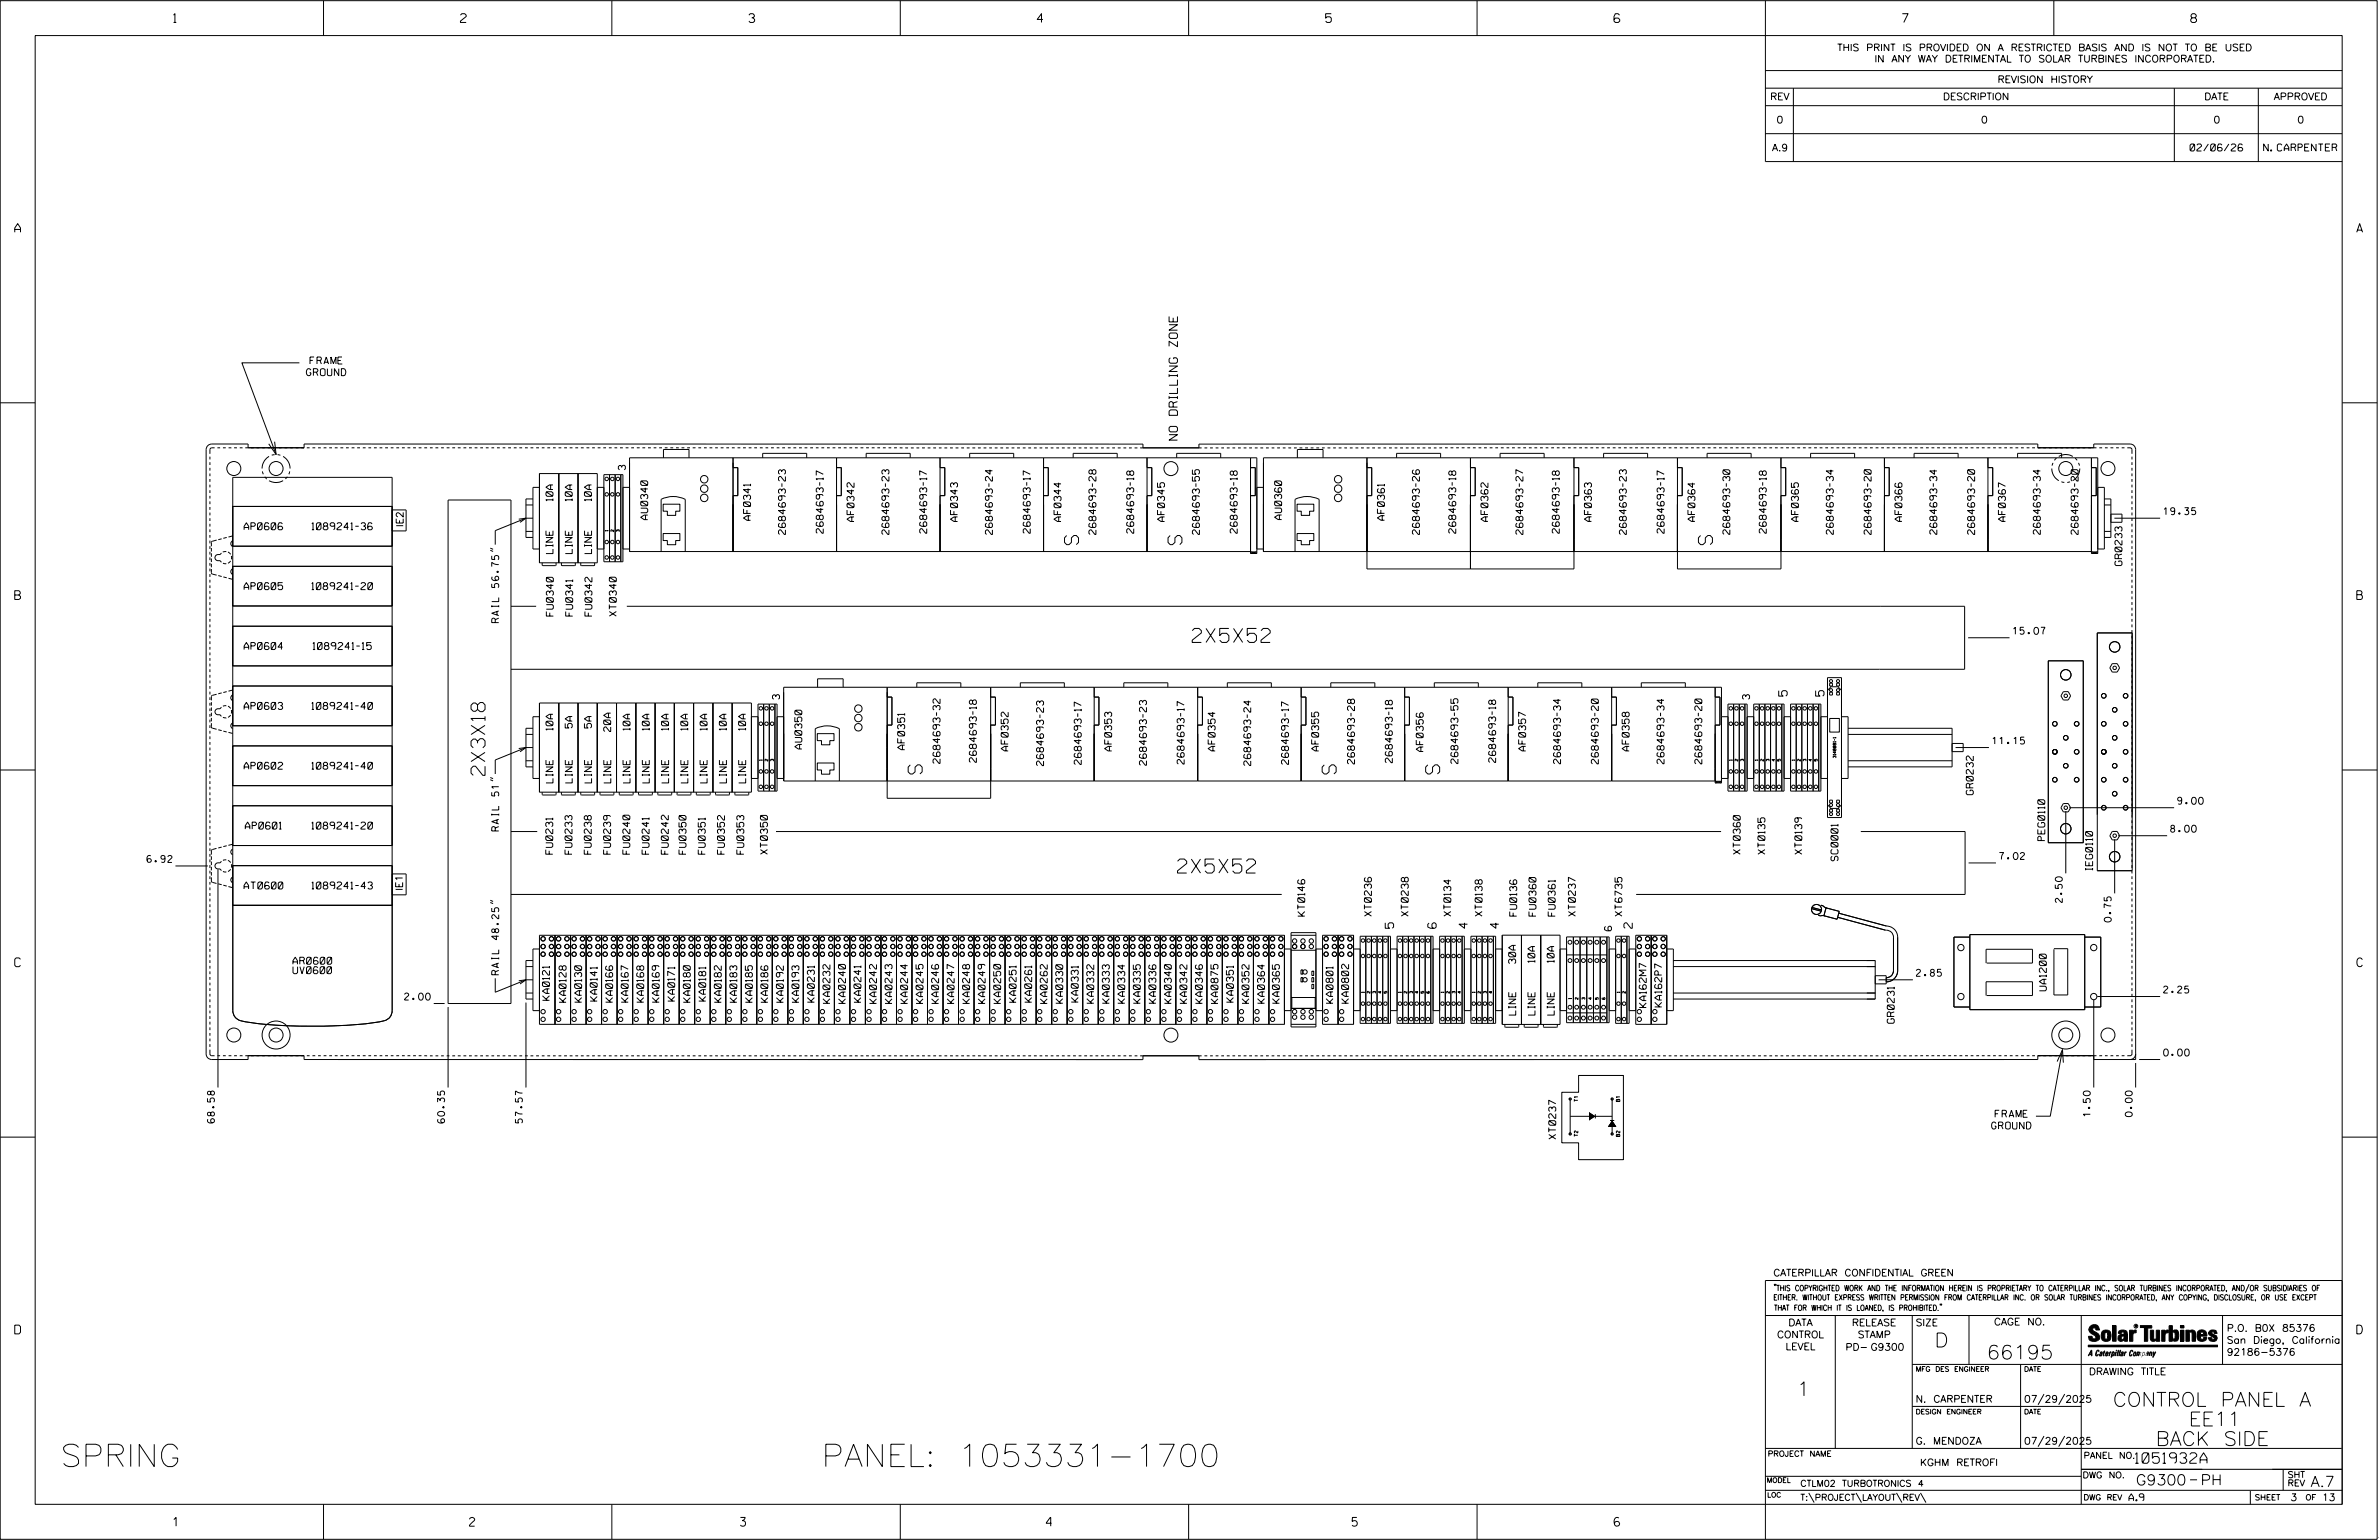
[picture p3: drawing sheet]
<svg xmlns="http://www.w3.org/2000/svg" width="864mm" height="559mm" viewBox="0 0 864 559" stroke-linecap="round" stroke-linejoin="round" font-family="sans-serif">
<defs><g id="words">
<g font-size="8.1">
<text x="21.9" y="532.2">SPRING</text>
<text x="298.3" y="532.2">PANEL: 1053331-1700</text>
</g>
<g font-size="5.1">
<text x="391.5" y="197.6" transform="rotate(-90 391.5 197.6)">S</text>
<text x="429.1" y="197.6" transform="rotate(-90 429.1 197.6)">S</text>
<text x="621.6" y="197.6" transform="rotate(-90 621.6 197.6)">S</text>
<text x="432.8" y="233.1">2X5X52</text>
<text x="176.1" y="281.3" transform="rotate(-90 176.1 281.3)">2X3X18</text>
<text x="334.7" y="280.9" transform="rotate(-90 334.7 280.9)">S</text>
<text x="485" y="280.9" transform="rotate(-90 485 280.9)">S</text>
<text x="522.6" y="280.9" transform="rotate(-90 522.6 280.9)">S</text>
<text x="427.5" y="316.8">2X5X52</text>
<text x="702.3" y="488.8">D</text>
<text x="721.2" y="493.2">66195</text>
<text x="652.2" y="506.5">1</text>
<text x="767" y="510.3">CONTROL PANEL A</text>
<text x="794.5" y="517.4">EE11</text>
<text x="782.6" y="524.5">BACK SIDE</text>
</g>
<g font-size="3.8">
<text x="775.1" y="531">1051932A</text>
<text x="775.4" y="538.9">G9300</text>
<text x="798.8" y="538.9">PH</text>
<text x="838.8" y="539.5">A.7</text>
</g>
<g font-size="3.2">
<text x="63" y="8.2">1</text>
<text x="167.2" y="8.2">2</text>
<text x="271.8" y="8.2">3</text>
<text x="376.5" y="8.2">4</text>
<text x="481.2" y="8.2">5</text>
<text x="690.6" y="8.2">7</text>
<text x="795.3" y="8.2">8</text>
<text x="5.4" y="84.3">A</text>
<text x="855.5" y="84.3">A</text>
<text x="5.4" y="217.5">B</text>
<text x="855.6" y="217.5">B</text>
<text x="5.4" y="350.8">C</text>
<text x="855.6" y="350.8">C</text>
<text x="5.4" y="484">D</text>
<text x="855.6" y="484">D</text>
<text x="62.8" y="553.8">1</text>
<text x="170.4" y="553.8">2</text>
<text x="268.8" y="553.8">3</text>
<text x="379.8" y="553.8">4</text>
<text x="490.8" y="553.8">5</text>
<text x="585.9" y="553.8">6</text>
</g>
<g font-size="3">
<text x="427.4" y="159.7" transform="rotate(-90 427.4 159.7)">NO DRILLING ZONE</text>
<text x="648.7" y="252.6" transform="rotate(-90 648.7 252.6)">5</text>
<text x="662.1" y="252.6" transform="rotate(-90 662.1 252.6)">5</text>
<text x="505.9" y="336.8" transform="rotate(-90 505.9 336.8)">5</text>
<text x="521.3" y="336.8" transform="rotate(-90 521.3 336.8)">6</text>
<text x="532.7" y="336.8" transform="rotate(-90 532.7 336.8)">4</text>
<text x="544.1" y="336.8" transform="rotate(-90 544.1 336.8)">4</text>
<text x="592.5" y="336.8" transform="rotate(-90 592.5 336.8)">2</text>
</g>
<g font-size="2.5">
<text x="666.9" y="18.5">THIS PRINT IS PROVIDED ON A RESTRICTED BASIS AND IS NOT TO BE USED</text>
<text x="680.5" y="22.6">IN ANY WAY DETRIMENTAL TO SOLAR TURBINES INCORPORATED.</text>
<text x="725.1" y="30">REVISION HISTORY</text>
<text x="642.6" y="36.3">REV</text>
<text x="705.3" y="36.3">DESCRIPTION</text>
<text x="800.2" y="36.3">DATE</text>
<text x="825.4" y="36.3">APPROVED</text>
<text x="644.9" y="44.7">0</text>
<text x="719.1" y="44.7">0</text>
<text x="803.5" y="44.7">0</text>
<text x="834" y="44.7">0</text>
<text x="643.3" y="54.8">A.9</text>
<text x="795" y="54.8">02/06/26</text>
<text x="821.7" y="54.8">N. CARPENTER</text>
<text x="111.2" y="136.3">GROUND</text>
<text x="112.5" y="132.1">FRAME</text>
<text x="227" y="170.5" transform="rotate(-90 227 170.5)">3</text>
<text x="200.7" y="181.7" transform="rotate(-90 200.7 181.7)">10A</text>
<text x="207.7" y="181.7" transform="rotate(-90 207.7 181.7)">10A</text>
<text x="214.7" y="181.7" transform="rotate(-90 214.7 181.7)">10A</text>
<text x="146.4" y="191.2" transform="rotate(-90 146.4 191.2)">IE2</text>
<text x="235.1" y="188.5" transform="rotate(-90 235.1 188.5)">AU0340</text>
<text x="272.4" y="188.8" transform="rotate(-90 272.4 188.8)">AF0341</text>
<text x="310" y="189.2" transform="rotate(-90 310 189.2)">AF0342</text>
<text x="347.6" y="189.2" transform="rotate(-90 347.6 189.2)">AF0343</text>
<text x="385.2" y="189.2" transform="rotate(-90 385.2 189.2)">AF0344</text>
<text x="422.7" y="189.2" transform="rotate(-90 422.7 189.2)">AF0345</text>
<text x="465.2" y="188.5" transform="rotate(-90 465.2 188.5)">AU0360</text>
<text x="502.6" y="188.8" transform="rotate(-90 502.6 188.8)">AF0361</text>
<text x="540.1" y="189.2" transform="rotate(-90 540.1 189.2)">AF0362</text>
<text x="577.7" y="189.2" transform="rotate(-90 577.7 189.2)">AF0363</text>
<text x="615.3" y="189.2" transform="rotate(-90 615.3 189.2)">AF0364</text>
<text x="652.8" y="189.2" transform="rotate(-90 652.8 189.2)">AF0365</text>
<text x="690.4" y="189.2" transform="rotate(-90 690.4 189.2)">AF0366</text>
<text x="728" y="189.2" transform="rotate(-90 728 189.2)">AF0367</text>
<text x="785.4" y="186.8">19.35</text>
<text x="88.6" y="192.2">AP0606</text>
<text x="113.2" y="192.2">1089241-36</text>
<text x="285.1" y="193.9" transform="rotate(-90 285.1 193.9)">2684693-23</text>
<text x="298.8" y="193.5" transform="rotate(-90 298.8 193.5)">2684693-17</text>
<text x="322.7" y="193.9" transform="rotate(-90 322.7 193.9)">2684693-23</text>
<text x="336.4" y="193.5" transform="rotate(-90 336.4 193.5)">2684693-17</text>
<text x="360.3" y="193.9" transform="rotate(-90 360.3 193.9)">2684693-24</text>
<text x="374" y="193.5" transform="rotate(-90 374 193.5)">2684693-17</text>
<text x="397.8" y="193.9" transform="rotate(-90 397.8 193.9)">2684693-28</text>
<text x="411.5" y="193.5" transform="rotate(-90 411.5 193.5)">2684693-18</text>
<text x="435.4" y="193.9" transform="rotate(-90 435.4 193.9)">2684693-55</text>
<text x="449.1" y="193.5" transform="rotate(-90 449.1 193.5)">2684693-18</text>
<text x="515.3" y="193.9" transform="rotate(-90 515.3 193.9)">2684693-26</text>
<text x="528.4" y="193.5" transform="rotate(-90 528.4 193.5)">2684693-18</text>
<text x="552.8" y="193.9" transform="rotate(-90 552.8 193.9)">2684693-27</text>
<text x="566" y="193.5" transform="rotate(-90 566 193.5)">2684693-18</text>
<text x="590.4" y="193.9" transform="rotate(-90 590.4 193.9)">2684693-23</text>
<text x="604.1" y="193.5" transform="rotate(-90 604.1 193.5)">2684693-17</text>
<text x="628" y="193.9" transform="rotate(-90 628 193.9)">2684693-30</text>
<text x="641.2" y="193.5" transform="rotate(-90 641.2 193.5)">2684693-18</text>
<text x="665.5" y="193.9" transform="rotate(-90 665.5 193.9)">2684693-34</text>
<text x="679.2" y="193.9" transform="rotate(-90 679.2 193.9)">2684693-20</text>
<text x="703.1" y="193.9" transform="rotate(-90 703.1 193.9)">2684693-34</text>
<text x="716.8" y="193.9" transform="rotate(-90 716.8 193.9)">2684693-20</text>
<text x="740.7" y="193.9" transform="rotate(-90 740.7 193.9)">2684693-34</text>
<text x="754.4" y="193.9" transform="rotate(-90 754.4 193.9)">2684693-20</text>
<text x="200.7" y="200.9" transform="rotate(-90 200.7 200.9)">LINE</text>
<text x="207.7" y="200.9" transform="rotate(-90 207.7 200.9)">LINE</text>
<text x="214.7" y="200.9" transform="rotate(-90 214.7 200.9)">LINE</text>
<text x="770.3" y="205.2" transform="rotate(-90 770.3 205.2)">GR0233</text>
<text x="88.6" y="214">AP0605</text>
<text x="113.2" y="214">1089241-20</text>
<text x="181.1" y="225.9" transform="rotate(-90 181.1 225.9)">RAIL 56.75&quot;</text>
<text x="200.9" y="223.5" transform="rotate(-90 200.9 223.5)">FU0340</text>
<text x="207.9" y="223.5" transform="rotate(-90 207.9 223.5)">FU0341</text>
<text x="214.9" y="223.5" transform="rotate(-90 214.9 223.5)">FU0342</text>
<text x="223.7" y="223.5" transform="rotate(-90 223.7 223.5)">XT0340</text>
<text x="730.7" y="230.2">15.07</text>
<text x="88.6" y="235.7">AP0604</text>
<text x="113.6" y="235.7">1089241-15</text>
<text x="88.6" y="257.4">AP0603</text>
<text x="113.2" y="257.4">1089241-40</text>
<text x="283" y="253.7" transform="rotate(-90 283 253.7)">3</text>
<text x="635.1" y="253.7" transform="rotate(-90 635.1 253.7)">3</text>
<text x="200.7" y="265" transform="rotate(-90 200.7 265)">10A</text>
<text x="207.7" y="264.2" transform="rotate(-90 207.7 264.2)">5A</text>
<text x="214.7" y="264.2" transform="rotate(-90 214.7 264.2)">5A</text>
<text x="221.7" y="265.4" transform="rotate(-90 221.7 265.4)">20A</text>
<text x="228.7" y="265" transform="rotate(-90 228.7 265)">10A</text>
<text x="235.7" y="265" transform="rotate(-90 235.7 265)">10A</text>
<text x="242.7" y="265" transform="rotate(-90 242.7 265)">10A</text>
<text x="249.7" y="265" transform="rotate(-90 249.7 265)">10A</text>
<text x="256.7" y="265" transform="rotate(-90 256.7 265)">10A</text>
<text x="263.7" y="265" transform="rotate(-90 263.7 265)">10A</text>
<text x="270.7" y="265" transform="rotate(-90 270.7 265)">10A</text>
<text x="723.3" y="270">11.15</text>
<text x="291.1" y="271.8" transform="rotate(-90 291.1 271.8)">AU0350</text>
<text x="328.4" y="272" transform="rotate(-90 328.4 272)">AF0351</text>
<text x="366" y="272.5" transform="rotate(-90 366 272.5)">AF0352</text>
<text x="403.5" y="272.5" transform="rotate(-90 403.5 272.5)">AF0353</text>
<text x="441.1" y="272.5" transform="rotate(-90 441.1 272.5)">AF0354</text>
<text x="478.7" y="272.5" transform="rotate(-90 478.7 272.5)">AF0355</text>
<text x="516.6" y="272.7" transform="rotate(-90 516.6 272.7)">AF0356</text>
<text x="553.8" y="272.5" transform="rotate(-90 553.8 272.5)">AF0357</text>
<text x="591.4" y="272.5" transform="rotate(-90 591.4 272.5)">AF0358</text>
<text x="88.6" y="279.1">AP0602</text>
<text x="113.2" y="279.1">1089241-40</text>
<text x="341.2" y="277" transform="rotate(-90 341.2 277)">2684693-32</text>
<text x="354.4" y="276.6" transform="rotate(-90 354.4 276.6)">2684693-18</text>
<text x="378.8" y="277.8" transform="rotate(-90 378.8 277.8)">2684693-23</text>
<text x="392.5" y="277.4" transform="rotate(-90 392.5 277.4)">2684693-17</text>
<text x="416.2" y="277.7" transform="rotate(-90 416.2 277.7)">2684693-23</text>
<text x="429.9" y="277.2" transform="rotate(-90 429.9 277.2)">2684693-17</text>
<text x="454" y="277.8" transform="rotate(-90 454 277.8)">2684693-24</text>
<text x="467.7" y="277.3" transform="rotate(-90 467.7 277.3)">2684693-17</text>
<text x="491.7" y="277.2" transform="rotate(-90 491.7 277.2)">2684693-28</text>
<text x="505.4" y="276.8" transform="rotate(-90 505.4 276.8)">2684693-18</text>
<text x="529.2" y="277.1" transform="rotate(-90 529.2 277.1)">2684693-55</text>
<text x="542.9" y="276.6" transform="rotate(-90 542.9 276.6)">2684693-18</text>
<text x="566.5" y="277.1" transform="rotate(-90 566.5 277.1)">2684693-34</text>
<text x="580.2" y="277.2" transform="rotate(-90 580.2 277.2)">2684693-20</text>
<text x="604.1" y="277.1" transform="rotate(-90 604.1 277.1)">2684693-34</text>
<text x="617.8" y="277.2" transform="rotate(-90 617.8 277.2)">2684693-20</text>
<text x="200.7" y="284.1" transform="rotate(-90 200.7 284.1)">LINE</text>
<text x="207.7" y="284.1" transform="rotate(-90 207.7 284.1)">LINE</text>
<text x="214.7" y="284.1" transform="rotate(-90 214.7 284.1)">LINE</text>
<text x="221.7" y="284.1" transform="rotate(-90 221.7 284.1)">LINE</text>
<text x="228.7" y="284.1" transform="rotate(-90 228.7 284.1)">LINE</text>
<text x="235.7" y="284.1" transform="rotate(-90 235.7 284.1)">LINE</text>
<text x="242.7" y="284.1" transform="rotate(-90 242.7 284.1)">LINE</text>
<text x="249.7" y="284.1" transform="rotate(-90 249.7 284.1)">LINE</text>
<text x="256.7" y="284.1" transform="rotate(-90 256.7 284.1)">LINE</text>
<text x="263.7" y="284.1" transform="rotate(-90 263.7 284.1)">LINE</text>
<text x="270.7" y="284.1" transform="rotate(-90 270.7 284.1)">LINE</text>
<text x="716.3" y="288.4" transform="rotate(-90 716.3 288.4)">GR0232</text>
<text x="790.5" y="291.8">9.00</text>
<text x="89" y="300.9">AP0601</text>
<text x="113.2" y="300.9">1089241-20</text>
<text x="181.1" y="301.5" transform="rotate(-90 181.1 301.5)">RAIL 51&quot;</text>
<text x="742.3" y="305" transform="rotate(-90 742.3 305)">PEG0110</text>
<text x="788" y="302">8.00</text>
<text x="200.7" y="310" transform="rotate(-90 200.7 310)">FU0231</text>
<text x="207.6" y="310" transform="rotate(-90 207.6 310)">FU0233</text>
<text x="214.6" y="310" transform="rotate(-90 214.6 310)">FU0238</text>
<text x="221.6" y="310" transform="rotate(-90 221.6 310)">FU0239</text>
<text x="228.6" y="310" transform="rotate(-90 228.6 310)">FU0240</text>
<text x="235.6" y="310" transform="rotate(-90 235.6 310)">FU0241</text>
<text x="242.6" y="310" transform="rotate(-90 242.6 310)">FU0242</text>
<text x="249" y="310" transform="rotate(-90 249 310)">FU0350</text>
<text x="256" y="310" transform="rotate(-90 256 310)">FU0351</text>
<text x="263" y="310" transform="rotate(-90 263 310)">FU0352</text>
<text x="270" y="310" transform="rotate(-90 270 310)">FU0353</text>
<text x="278.6" y="310" transform="rotate(-90 278.6 310)">XT0350</text>
<text x="631.7" y="310" transform="rotate(-90 631.7 310)">XT0360</text>
<text x="640.7" y="310" transform="rotate(-90 640.7 310)">XT0135</text>
<text x="654.1" y="310" transform="rotate(-90 654.1 310)">XT0139</text>
<text x="725.8" y="311.9">7.02</text>
<text x="53.3" y="312.9">6.92</text>
<text x="667.2" y="312.4" transform="rotate(-90 667.2 312.4)">SC0001</text>
<text x="759.6" y="315.8" transform="rotate(-90 759.6 315.8)">IEG0110</text>
<text x="88.6" y="322.6">AT0600</text>
<text x="113.2" y="322.6">1089241-43</text>
<text x="146.2" y="323.2" transform="rotate(-90 146.2 323.2)">IE1</text>
<text x="748.6" y="327.5" transform="rotate(-90 748.6 327.5)">2.50</text>
<text x="473.6" y="332.4" transform="rotate(-90 473.6 332.4)">KT0146</text>
<text x="497.8" y="332.4" transform="rotate(-90 497.8 332.4)">XT0236</text>
<text x="511.2" y="332.4" transform="rotate(-90 511.2 332.4)">XT0238</text>
<text x="526.7" y="332.4" transform="rotate(-90 526.7 332.4)">XT0134</text>
<text x="538" y="332.4" transform="rotate(-90 538 332.4)">XT0138</text>
<text x="550.6" y="332.4" transform="rotate(-90 550.6 332.4)">FU0136</text>
<text x="557.6" y="332.4" transform="rotate(-90 557.6 332.4)">FU0360</text>
<text x="564.5" y="332.4" transform="rotate(-90 564.5 332.4)">FU0361</text>
<text x="571.9" y="332.4" transform="rotate(-90 571.9 332.4)">XT0237</text>
<text x="588.8" y="332.4" transform="rotate(-90 588.8 332.4)">XT6735</text>
<text x="766.4" y="334.5" transform="rotate(-90 766.4 334.5)">0.75</text>
<text x="585" y="337.7" transform="rotate(-90 585 337.7)">6</text>
<text x="106.3" y="349.9">AR0600</text>
<text x="106.4" y="353.3">UV0600</text>
<text x="181.1" y="353.7" transform="rotate(-90 181.1 353.7)">RAIL 48.25&quot;</text>
<text x="550.2" y="349.6" transform="rotate(-90 550.2 349.6)">30A</text>
<text x="557.2" y="349.2" transform="rotate(-90 557.2 349.2)">10A</text>
<text x="564.2" y="349.2" transform="rotate(-90 564.2 349.2)">10A</text>
<text x="695.7" y="354.3">2.85</text>
<text x="742.8" y="359.5" transform="rotate(-90 742.8 359.5)">UA1200</text>
<text x="146.9" y="362.9">2.00</text>
<text x="199.5" y="363" transform="rotate(-90 199.5 363)">KA0121</text>
<text x="205.5" y="363.7" transform="rotate(-90 205.5 363.7)">KA0128</text>
<text x="211.1" y="363.6" transform="rotate(-90 211.1 363.6)">KA0130</text>
<text x="216.8" y="363.3" transform="rotate(-90 216.8 363.3)">KA0141</text>
<text x="222.4" y="363.7" transform="rotate(-90 222.4 363.7)">KA0166</text>
<text x="228" y="363.7" transform="rotate(-90 228 363.7)">KA0167</text>
<text x="233.7" y="363.7" transform="rotate(-90 233.7 363.7)">KA0168</text>
<text x="239.3" y="363.7" transform="rotate(-90 239.3 363.7)">KA0169</text>
<text x="244.9" y="363.3" transform="rotate(-90 244.9 363.3)">KA0171</text>
<text x="250.6" y="363.7" transform="rotate(-90 250.6 363.7)">KA0180</text>
<text x="256.2" y="363.3" transform="rotate(-90 256.2 363.3)">KA0181</text>
<text x="261.8" y="363.7" transform="rotate(-90 261.8 363.7)">KA0182</text>
<text x="267.5" y="363.7" transform="rotate(-90 267.5 363.7)">KA0183</text>
<text x="273.1" y="363.7" transform="rotate(-90 273.1 363.7)">KA0185</text>
<text x="278.7" y="363.7" transform="rotate(-90 278.7 363.7)">KA0186</text>
<text x="284.4" y="363.7" transform="rotate(-90 284.4 363.7)">KA0192</text>
<text x="290" y="363.7" transform="rotate(-90 290 363.7)">KA0193</text>
<text x="295.6" y="363.6" transform="rotate(-90 295.6 363.6)">KA0231</text>
<text x="301.3" y="364.1" transform="rotate(-90 301.3 364.1)">KA0232</text>
<text x="306.9" y="364.1" transform="rotate(-90 306.9 364.1)">KA0240</text>
<text x="312.5" y="363.7" transform="rotate(-90 312.5 363.7)">KA0241</text>
<text x="318.2" y="364.1" transform="rotate(-90 318.2 364.1)">KA0242</text>
<text x="323.8" y="364.1" transform="rotate(-90 323.8 364.1)">KA0243</text>
<text x="329.4" y="364.1" transform="rotate(-90 329.4 364.1)">KA0244</text>
<text x="335.1" y="364.1" transform="rotate(-90 335.1 364.1)">KA0245</text>
<text x="340.7" y="364.1" transform="rotate(-90 340.7 364.1)">KA0246</text>
<text x="346.3" y="364.1" transform="rotate(-90 346.3 364.1)">KA0247</text>
<text x="352" y="364.1" transform="rotate(-90 352 364.1)">KA0248</text>
<text x="357.6" y="364.1" transform="rotate(-90 357.6 364.1)">KA0249</text>
<text x="363.2" y="364.1" transform="rotate(-90 363.2 364.1)">KA0250</text>
<text x="368.9" y="363.7" transform="rotate(-90 368.9 363.7)">KA0251</text>
<text x="374.5" y="363.7" transform="rotate(-90 374.5 363.7)">KA0261</text>
<text x="380.1" y="364.1" transform="rotate(-90 380.1 364.1)">KA0262</text>
<text x="385.8" y="364" transform="rotate(-90 385.8 364)">KA0330</text>
<text x="391.4" y="363.6" transform="rotate(-90 391.4 363.6)">KA0331</text>
<text x="397" y="364" transform="rotate(-90 397 364)">KA0332</text>
<text x="402.7" y="364" transform="rotate(-90 402.7 364)">KA0333</text>
<text x="408.3" y="364" transform="rotate(-90 408.3 364)">KA0334</text>
<text x="414" y="364" transform="rotate(-90 414 364)">KA0335</text>
<text x="419.6" y="364" transform="rotate(-90 419.6 364)">KA0336</text>
<text x="425.2" y="364.1" transform="rotate(-90 425.2 364.1)">KA0340</text>
<text x="430.9" y="364.1" transform="rotate(-90 430.9 364.1)">KA0342</text>
<text x="436.5" y="364.1" transform="rotate(-90 436.5 364.1)">KA0346</text>
<text x="442.1" y="364.1" transform="rotate(-90 442.1 364.1)">KA0875</text>
<text x="447.8" y="363.6" transform="rotate(-90 447.8 363.6)">KA0351</text>
<text x="453.4" y="364.1" transform="rotate(-90 453.4 364.1)">KA0352</text>
<text x="459" y="364" transform="rotate(-90 459 364)">KA0364</text>
<text x="464.4" y="364" transform="rotate(-90 464.4 364)">KA0365</text>
<text x="483.9" y="364" transform="rotate(-90 483.9 364)">KA0801</text>
<text x="489.5" y="364" transform="rotate(-90 489.5 364)">KA0802</text>
<text x="597.6" y="365.6" transform="rotate(-90 597.6 365.6)">KA162M7</text>
<text x="603.2" y="365.4" transform="rotate(-90 603.2 365.4)">KA162P7</text>
<text x="785.4" y="360.3">2.25</text>
<text x="550.2" y="368.4" transform="rotate(-90 550.2 368.4)">LINE</text>
<text x="557.2" y="368.4" transform="rotate(-90 557.2 368.4)">LINE</text>
<text x="564.2" y="368.4" transform="rotate(-90 564.2 368.4)">LINE</text>
<text x="687.6" y="371.3" transform="rotate(-90 687.6 371.3)">GR0231</text>
<text x="785.4" y="383.2">0.00</text>
<text x="77.9" y="407.5" transform="rotate(-90 77.9 407.5)">68.58</text>
<text x="161.4" y="407.5" transform="rotate(-90 161.4 407.5)">60.35</text>
<text x="189.6" y="407.5" transform="rotate(-90 189.6 407.5)">57.57</text>
<text x="724.2" y="405.4">FRAME</text>
<text x="758.8" y="405.2" transform="rotate(-90 758.8 405.2)">1.50</text>
<text x="774" y="405.2" transform="rotate(-90 774 405.2)">0.00</text>
<text x="564.8" y="413.3" transform="rotate(-90 564.8 413.3)">XT0237</text>
<text x="723" y="409.7">GROUND</text>
<text x="643.8" y="463">CATERPILLAR CONFIDENTIAL GREEN</text>
<text x="645.1" y="485.5">CONTROL</text>
<text x="649.2" y="481.1">DATA</text>
<text x="672.3" y="481.1">RELEASE</text>
<text x="674.4" y="485.5">STAMP</text>
<text x="695.4" y="481.1">SIZE</text>
<text x="723.8" y="480.8">CAGE NO.</text>
<text x="808.4" y="483.1">P.O. B0X 85376</text>
<text x="648.2" y="489.8">LEVEL</text>
<text x="669.9" y="490">PD- G9300</text>
<text x="808.4" y="487.5">San Diego, California</text>
<text x="808.4" y="491.8">92186-5376</text>
<text x="758.3" y="498.9">DRAWING TITLE</text>
<text x="695.4" y="508.9">N. CARPENTER</text>
<text x="734.8" y="508.9">07/29/2025</text>
<text x="695.4" y="524.1">G. MENDOZA</text>
<text x="734.8" y="524.1">07/29/2025</text>
<text x="697" y="531.9">KGHM RETROFI</text>
<text x="772.8" y="544.6">A.9</text>
<text x="831.4" y="544.6">3</text>
<text x="842.9" y="544.6">13</text>
</g>
<g font-size="2.3">
<text x="756.4" y="529.2">PANEL NO.</text>
<text x="653.5" y="539.4">CTLM02 TURBOTRONICS 4</text>
<text x="756" y="536.3">DWG NO.</text>
<text x="830.4" y="539.3">REV</text>
<text x="830.4" y="536.2">SHT</text>
<text x="653.5" y="544.5">T:\PROJECT\LAYOUT\REV\</text>
</g>
<g font-size="2">
<text x="643.8" y="468.4">&quot;THIS COPYRIGHTED WORK AND THE INFORMATION HEREIN IS PROPRIETARY TO CATERPILLAR INC., SOLAR TURBINES INCORPORATED, AND/OR SUBSIDIARIES OF</text>
<text x="643.8" y="471.8">EITHER. WITHOUT EXPRESS WRITTEN PERMISSION FROM CATERPILLAR INC. OR SOLAR TURBINES INCORPORATED, ANY COPYING, DISCLOSURE, OR USE EXCEPT</text>
<text x="644" y="475.6">THAT FOR WHICH IT IS LOANED, IS PROHIBITED.&quot;</text>
<text x="641.7" y="528.5">PROJECT NAME</text>
<text x="756.3" y="544.3">DWG REV</text>
<text x="818.5" y="544.3">SHEET</text>
<text x="836.9" y="544.3">OF</text>
</g>
<g font-size="1.8">
<text x="695.4" y="497.6">MFG DES ENGINEER</text>
<text x="734.8" y="497.6">DATE</text>
<text x="695.4" y="513.1">DESIGN ENGINEER</text>
<text x="734.8" y="513.1">DATE</text>
<text x="641.3" y="538">MODEL</text>
<text x="641.5" y="543.3">LOC</text>
</g>
<g font-size="1.3">
<text x="572.8" y="399.7" transform="rotate(-90 572.8 399.7)">T1</text>
<text x="588" y="399.7" transform="rotate(-90 588 399.7)">B1</text>
<text x="572.8" y="412.4" transform="rotate(-90 572.8 412.4)">T2</text>
<text x="588" y="412.4" transform="rotate(-90 588 412.4)">B2</text>
</g>
<g font-size="1">
<text x="220.7" y="192.7" transform="rotate(-90 220.7 192.7)">1</text>
<text x="222.8" y="192.9" transform="rotate(-90 222.8 192.9)">2</text>
<text x="224.8" y="192.9" transform="rotate(-90 224.8 192.9)">3</text>
<text x="276.7" y="276" transform="rotate(-90 276.7 276)">1</text>
<text x="628.8" y="276" transform="rotate(-90 628.8 276)">1</text>
<text x="638.1" y="276" transform="rotate(-90 638.1 276)">1</text>
<text x="651.5" y="276" transform="rotate(-90 651.5 276)">1</text>
<text x="666.5" y="275" transform="rotate(-90 666.5 275)">3148081-1</text>
<text x="278.7" y="276.1" transform="rotate(-90 278.7 276.1)">2</text>
<text x="280.8" y="276.1" transform="rotate(-90 280.8 276.1)">3</text>
<text x="630.9" y="276.1" transform="rotate(-90 630.9 276.1)">2</text>
<text x="632.9" y="276.1" transform="rotate(-90 632.9 276.1)">3</text>
<text x="640.2" y="276.1" transform="rotate(-90 640.2 276.1)">2</text>
<text x="642.2" y="276.1" transform="rotate(-90 642.2 276.1)">3</text>
<text x="644.3" y="276.1" transform="rotate(-90 644.3 276.1)">4</text>
<text x="646.3" y="276.1" transform="rotate(-90 646.3 276.1)">5</text>
<text x="653.6" y="276.1" transform="rotate(-90 653.6 276.1)">2</text>
<text x="655.6" y="276.1" transform="rotate(-90 655.6 276.1)">3</text>
<text x="657.7" y="276.1" transform="rotate(-90 657.7 276.1)">4</text>
<text x="659.7" y="276.1" transform="rotate(-90 659.7 276.1)">5</text>
<text x="495.3" y="360.2" transform="rotate(-90 495.3 360.2)">1</text>
<text x="497.3" y="360.4" transform="rotate(-90 497.3 360.4)">2</text>
<text x="499.4" y="360.4" transform="rotate(-90 499.4 360.4)">3</text>
<text x="501.4" y="360.4" transform="rotate(-90 501.4 360.4)">4</text>
<text x="503.4" y="360.4" transform="rotate(-90 503.4 360.4)">5</text>
<text x="508.7" y="360.2" transform="rotate(-90 508.7 360.2)">1</text>
<text x="510.7" y="360.4" transform="rotate(-90 510.7 360.4)">2</text>
<text x="512.8" y="360.4" transform="rotate(-90 512.8 360.4)">3</text>
<text x="514.8" y="360.4" transform="rotate(-90 514.8 360.4)">4</text>
<text x="516.8" y="360.4" transform="rotate(-90 516.8 360.4)">5</text>
<text x="518.9" y="360.4" transform="rotate(-90 518.9 360.4)">6</text>
<text x="524.1" y="360.2" transform="rotate(-90 524.1 360.2)">1</text>
<text x="526.2" y="360.4" transform="rotate(-90 526.2 360.4)">2</text>
<text x="528.2" y="360.4" transform="rotate(-90 528.2 360.4)">3</text>
<text x="530.2" y="360.4" transform="rotate(-90 530.2 360.4)">4</text>
<text x="535.5" y="360.2" transform="rotate(-90 535.5 360.2)">1</text>
<text x="537.5" y="360.4" transform="rotate(-90 537.5 360.4)">2</text>
<text x="539.6" y="360.4" transform="rotate(-90 539.6 360.4)">3</text>
<text x="541.6" y="360.4" transform="rotate(-90 541.6 360.4)">4</text>
<text x="570.4" y="362.5" transform="rotate(-90 570.4 362.5)">1</text>
<text x="572.9" y="362.7" transform="rotate(-90 572.9 362.7)">2</text>
<text x="575.3" y="362.7" transform="rotate(-90 575.3 362.7)">3</text>
<text x="577.7" y="362.7" transform="rotate(-90 577.7 362.7)">4</text>
<text x="580.2" y="362.7" transform="rotate(-90 580.2 362.7)">5</text>
<text x="582.6" y="362.7" transform="rotate(-90 582.6 362.7)">6</text>
<text x="588" y="360.2" transform="rotate(-90 588 360.2)">1</text>
<text x="590.1" y="360.4" transform="rotate(-90 590.1 360.4)">2</text>
</g>
<text font-size=".9" x="775.1" y="481.7">R</text>
</g></defs>
<g fill="#000">
<path d="M576.8 403.5l2.3 1.6-2.3 1.5zM585.2 406.6l1.5 2.3h-3zM768.1 490.5l-.4 1.5zM768.2 489.9h.3l-.1 .2h-.2zM769 489.9l-.5 2.1zM769.7 489.9l-.6 2.1zM791.5 481h1.3v.9h-1.3zM791.5 482.7h1.3v4h-1.3zM758 488.1h47.1v.6h-47.1z"/>
<path d="M569.6 398.4l.4-.2v1.2l-.6-.4z" fill-rule="evenodd"/>
<path d="M570 398.2a.6 .6 0 0 1 .6 .6 .6 .6 0 0 1-.6 .6z" fill-rule="evenodd"/>
<path d="M584.8 398.4l.4-.2v1.2l-.5-.4z" fill-rule="evenodd"/>
<path d="M585.2 398.2a.6 .6 0 0 1 .6 .6 .6 .6 0 0 1-.6 .6z" fill-rule="evenodd"/>
<path d="M569.6 411l.4-.2v1.3l-.6-.4z" fill-rule="evenodd"/>
<path d="M570 410.8a.62 .62 0 0 1 .6 .7 .62 .62 0 0 1-.6 .6z" fill-rule="evenodd"/>
<path d="M584.8 411l.4-.2v1.3l-.5-.4z" fill-rule="evenodd"/>
<path d="M585.2 410.8a.62 .62 0 0 1 .6 .7 .62 .62 0 0 1-.6 .6z" fill-rule="evenodd"/>
<path d="M759.2 489.9l-1.2 2.1 .5-.5h.7v.5h.2zM759.2 490.1v1.2h-.7z" fill-rule="evenodd"/>
<path d="M758.6 481.4a2.02 2.02 0 0 1 3.1-.1l.5 1.3h-1.3l-.2-.6-.4-.2-.6 .1-.1 .4 .4 .7a2.46 2.46 0 0 1 2.2 2.9 2.83 2.83 0 0 1-3.8 .3l-.3-1.3h1.3l.2 .7 .6 .3 .5-.2 .2-.5-.4-.6-1.9-1.2-.4-.9z" fill-rule="evenodd"/>
<path d="M761.3 490l.3-.2 .4 .3-.1 .3-.3-.4-.4 .3-.3 1.6h.4l.4-.5-.3 .6-.4 .1-.3-.4z" fill-rule="evenodd"/>
<path d="M762.6 490.6l.5-.1-.1 1.4h-.9a.74 .74 0 0 1 .9-.8l-.6 .3-.2 .5 .5-.1 .3-.6v-.5l-.7 .2z" fill-rule="evenodd"/>
<path d="M763.6 490.5l.4-.4 .2 .6h-.3l-.3 .9 .2 .4-.3-.1z" fill-rule="evenodd"/>
<path d="M764.8 490.5l.5 .3-.1 .5h-.6l.6-.2v-.3l-.4-.1-.3 1.2h.4l.3-.4-.6 .6-.3-.2v-.4z" fill-rule="evenodd"/>
<path d="M763 483.2a2.17 2.17 0 0 1 3.1 0l.3 1.4-.3 1.5a2.17 2.17 0 0 1-3.1 0l-.3-1.5zM764.1 483.7v2.1l.5 .2 .4-.2v-2.2l-.4-.3z" fill-rule="evenodd"/>
<path d="M766 490.5v.3l.4-.1-.4 .2-.5 1.1z" fill-rule="evenodd"/>
<path d="M766.8 490.5l-.5 2 .3-.6a.71 .71 0 0 0 .9-.5 .71 .71 0 0 0-.4-.9zM767 490.8l.5 .1-.3 .8-.4 .2z" fill-rule="evenodd"/>
<path d="M766.9 481h1.3v5.7h-1.3z" fill-rule="evenodd"/>
<path d="M770.1 490.6l.6-.1 .2 .3-.4 1.2-.5 .1-.2-.5 .3-.5h.5l-.7 .5v.3l.4-.1 .4-.9-.5-.2-.2 .2z" fill-rule="evenodd"/>
<path d="M769.4 482.8l-.5 1h1.2l.1-.4h.8v.8l-1.5 .1a1.41 1.41 0 0 0 0 2.4l.5 .1 1.1-.7 .1 .6h1.1v-2.8a1.79 1.79 0 0 0-2.4-1.2zM770.3 484.8h.7l-.1 1-.5 .3-.4-.7z" fill-rule="evenodd"/>
<path d="M771.4 490.5l.1 .3 .4-.3-.9 1.5z" fill-rule="evenodd"/>
<path d="M773 482.7h1.2v.5l.5-.5 .7-.1v1h-.6l-.5 .4-.1 2.7h-1.2z" fill-rule="evenodd"/>
<path d="M773.3 490.3l.6-.4 .4 .2-.1 .4-.3-.4a1.28 1.28 0 0 0-.5 1.8l.6-.4-.3 .5h-.6z" fill-rule="evenodd"/>
<path d="M774.7 490.8l-.2 1.1h.7a.96 .96 0 0 0 0-1.4zM774.8 490.9h.5l-.1 .6-.5 .4-.2-.2z" fill-rule="evenodd"/>
<path d="M776 490.5v.3l.4-.3 .2 .3 .7-.2-.3 1.4v-1.3l-.6 1.3v-1.3l-.8 1.3z" fill-rule="evenodd"/>
<path d="M776.8 481h4.3v.9h-1.5v4.8h-1.3v-4.8h-1.5z" fill-rule="evenodd"/>
<path d="M777.9 490.5l-.5 2 .3-.6a.71 .71 0 0 0 .9-.5 .71 .71 0 0 0-.4-.9zM778.1 490.8l.3-.1 .1 .4-.5 .8-.2-.5z" fill-rule="evenodd"/>
<path d="M779.3 490.6l.6-.1-.3 1.5-.7-.1a.67 .67 0 0 1 .8-.8l-.6 .3-.1 .5 .4-.1 .4-.9-.4-.2-.3 .2z" fill-rule="evenodd"/>
<path d="M780.5 490.5l.1 .3 .3-.3 .3 .2-.3 1.3v-1.3l-.8 1.3z" fill-rule="evenodd"/>
<path d="M780.6 482.7h1.2v2.7l.1 .4 .4 .3 .4-.7v-2.7h1.2l.1 4h-1.3v-.5l-1.1 .6-.7-.3-.3-.7z" fill-rule="evenodd"/>
<path d="M781.6 490.5l.2 1.3 .8-1.3-1.2 2z" fill-rule="evenodd"/>
<path d="M784.7 482.7h1.2v.5l.5-.5 .7-.1v1h-.5l-.6 .4-.1 2.7h-1.2z" fill-rule="evenodd"/>
<path d="M787.4 481h1.2v2a1.4 1.4 0 0 1 2.2 .2l.1 1.4-.4 1.9-1.5 .1-.4-.5v-1l.5 .9 .5-.3v-2.1l-.5-.4-.5 .7v2.8h-1.2z" fill-rule="evenodd"/>
<path d="M793.5 482.7h1.3v.4a1.29 1.29 0 0 1 2.2 .3v3.3h-1.2l-.3-3.4-.7 .2v3.2h-1.3z" fill-rule="evenodd"/>
<path d="M797.7 483.2a1.92 1.92 0 0 1 2.4-.5 1.92 1.92 0 0 1 1 2.1h-2.3v.8l.6 .5 .5-.3v-.5h1.2a1.83 1.83 0 0 1-2.1 1.4 1.83 1.83 0 0 1-1.5-2.1zM799.1 483.4l-.3 .8h1.1l-.2-.8z" fill-rule="evenodd"/>
<path d="M801.9 483.2a1.94 1.94 0 0 1 3 .1v.5h-1.2l-.2-.6-.5 .1-.1 .3 .1 .3 1.8 .9a1.2 1.2 0 0 1 .1 1.3 1.2 1.2 0 0 1-1.2 .7l-1.6-.4-.4-1h1.2l.1 .4 .4 .3 .5-.5a3.3 3.3 0 0 1-2.2-1.9z" fill-rule="evenodd"/>
<circle cx="761.4" cy="492" r=".07"/>
<circle cx="762.2" cy="485.1" r=".07"/>
<circle cx="769.3" cy="492" r=".07"/>
<circle cx="773.1" cy="486.7" r=".07"/>
<circle cx="791.5" cy="486.7" r=".07"/>
<circle cx="791.5" cy="481" r=".07"/>
<circle cx="794.8" cy="486.7" r=".07"/>
</g>
<g fill="none" stroke="#000" stroke-width=".36">
<path d="M.1 .2h862.8v558.4h-862.8zM12.8 12.9h837.4v533h-837.4zM117.4 .2v12.7M222.1 .2v12.7M326.8 .2v12.7M431.5 .2v12.7M536.2 .2v12.7M587.9 5.5l-.5-.5h-1l-.5 1v1.7l.5 .4h1l.6-.4v-.6l-.6-.5h-1l-.5 .5M640.9 .2v58.4h209.3M745.6 .2v12.7M640.9 25.6h209.3M640.9 32h209.3"/>
<path d="M640.9 38.3h209.3M651 32v26.6M789.3 32v26.6M819.8 32v26.6M640.9 48.5h209.3M108.7 131.7h-20.9l12.4 33.2M.1 146.2h12.7M850.2 146.2h12.7M76.2 165.7v1M76.2 167.7v1M76.2 169.8v1M76.2 171.8v1"/>
<path d="M76.2 173.8v1M76.2 175.9v.9M76.2 177.9v1M76.2 179.9v1M77.9 162.5l-1.5 .2-.2 2M78.9 162.5h1M80.9 162.5h1.1M83 162.5h1M85 162.5h1M87 162.5h1.1M89 162.5h21.4v-1.4h304.5v1.4M90.1 162.5v-1.4h-13.2a2.05 2.05 0 0 0-2.1 2.1v219.2a2.05 2.05 0 0 0 2.1 2.1h13.2v-1.4"/>
<path d="M95.2 171.1l.4 1M96.1 173l.7 .8M97.7 174.4l2.2 .7 1.6-.2 1.3-.5M97.7 165.6l-1.8 1.8-.5 1.1-.3 1.5M99.7 165l-1.1 .2M99.7 160.3l.5 4.6-2.7-3.9M100.8 165l1 .2M102.8 165.6l1.1 .9 .8 1.1 .6 2.4M104.3 173l-.7 .8M105.2 171.1l-.4 1M111.4 162.5h1M113.4 162.5h1"/>
<path d="M115.5 162.5h1M117.5 162.5h1M119.5 162.5h1M121.5 162.5h1.1M123.6 162.5h1M125.6 162.5h1M127.6 162.5h1.1M129.6 162.5h1.1M131.7 162.5h1M133.7 162.5h1M135.7 162.5h1.1M137.8 162.5h1"/>
<path d="M139.8 162.5h1M141.9 162.5h.9M143.9 162.5h1M145.9 162.5h1M147.9 162.5h1M150 162.5h1M152 162.5h1M154 162.5h1M156.1 162.5h1M158.1 162.5h1M160.1 162.5h1M162.1 162.5h1.1"/>
<path d="M164.2 162.5h1M166.2 162.5h1M168.2 162.5h1.1M170.3 162.5h1M172.3 162.5h1M174.3 162.5h1M176.4 162.5h1M178.4 162.5h1M180.4 162.5h1M182.5 162.5h.9M184.5 162.5h1M186.5 162.5h1"/>
<path d="M188.5 162.5h1M190.6 162.5h1M192.6 162.5h1M194.6 162.5h1.1M195.8 171.8h21v32.4h-21zM195.8 176.8h-2.3v22.4h2.3M196.7 162.5h1M198.7 162.5h1M200.7 162.5h1M202.7 162.5h1.1M202.8 171.8v32.4M204.8 162.5h1"/>
<path d="M206.8 162.5h1M208.8 162.5h1.1M209.8 171.8v32.4M210.9 162.5h1M212.9 162.5h1M214.9 162.5h1M216.8 176.8h2.4M217 162.5h1M219 162.5h1M219.2 172.2h6.9v31.6h-6.9zM221 162.5h1M221.3 172.2v31.6"/>
<path d="M223.1 162.5h.9M223.3 172.2v31.6M225.1 162.5h1M225.4 172.2v31.6M226.1 176.8h2.4M227.1 162.5h1M229.1 162.5h1.1M231.2 162.5h1M233.2 162.5h1M235.2 162.5h1.1M237.3 162.5h1M239.3 162.5h1"/>
<path d="M240.8 166.1v-3h9.3v3M241.3 162.5h1M243.3 162.5h1.1M245.4 162.5h1M247.4 162.5h1M249.4 162.5h1.1M251.5 162.5h1M253.5 162.5h1M255.6 162.5h.9M257.6 162.5h1M259.6 162.5h1M261.6 162.5h1"/>
<path d="M263.7 162.5h1M265.7 162.5h1M266.1 169.7h1.7v10.1h-1.7M266.1 166.1v34M267.7 162.5h1M269.7 162.5h1.1M271.8 162.5h1M273.8 162.5h1M275.8 162.5h1.1M276.9 166.1v-1.6h15.9v1.6M277.9 162.5h1M279.9 162.5h1"/>
<path d="M281.9 162.5h1M284 162.5h1M286 162.5h1M288 162.5h1M290.1 162.5h1M292.1 162.5h1M294.1 162.5h1M296.2 162.5h.9M298.2 162.5h1M300.2 162.5h1M302.2 162.5h1M303.7 169.7h1.7v10.1h-1.7"/>
<path d="M303.7 166.1v34M304.3 162.5h1M306.3 162.5h1M308.3 162.5h1.1M310.3 162.5h1.1M312.4 162.5h1M314.4 162.5h1M314.4 166.1v-1.6h16v1.6M316.4 162.5h1.1M318.5 162.5h1M320.5 162.5h1M322.5 162.5h1"/>
<path d="M324.6 162.5h1M326.6 162.5h1M328.6 162.5h1M330.7 162.5h1M332.7 162.5h1M334.7 162.5h1M336.8 162.5h.9M338.8 162.5h1M340.8 162.5h1M341.2 169.7h1.8v10.1h-1.8M341.2 166.1v34M342.8 162.5h1.1"/>
<path d="M344.9 162.5h1M346.9 162.5h1M348.9 162.5h1.1M350.9 162.5h1.1M352 166.1v-1.6h16v1.6M353 162.5h1M355 162.5h1M357 162.5h1.1M359.1 162.5h1M361.1 162.5h1M363.1 162.5h1M365.2 162.5h1"/>
<path d="M367.2 162.5h1M369.2 162.5h1M371.3 162.5h1M373.3 162.5h1M375.3 162.5h1M377.4 162.5h1M378.8 169.7h1.7v10.1h-1.7M378.8 166.1v34M379.4 162.5h1M381.4 162.5h1M383.4 162.5h1.1M385.5 162.5h1"/>
<path d="M387.5 162.5h1M389.5 162.5h1.1M389.6 166.1v-1.6h16v1.6M391.5 162.5h1.1M393.6 162.5h1M395.6 162.5h1M397.7 162.5h1M399.7 162.5h1M401.7 162.5h1M403.8 162.5h.9M405.8 162.5h1M407.8 162.5h1"/>
<path d="M409.8 162.5h1M411.9 162.5h1M413.9 162.5h22.3M414.9 162.5h20.3M416.4 169.7h1.7v10.1h-1.7M416.4 166.1v34M427.1 166.1v-1.6h16v1.6M437.2 162.5h1.1M439.3 162.5h1M441.3 162.5h1M443.3 162.5h1M445.3 162.5h1.1"/>
<path d="M447.4 162.5h1M449.4 162.5h1M451.4 162.5h1.1M453.5 162.5h1M454 169.7h1.7v10.1h-1.7M454 166.1v34.7M455.5 162.5h1M456.2 176.8h2.4M457.5 162.5h1M459.6 162.5h1M461.6 162.5h1M463.6 162.5h1"/>
<path d="M465.7 162.5h1M467.7 162.5h1M469.7 162.5h1M471 166.1v-3h9.3v3M471.7 162.5h1.1M473.8 162.5h1M475.8 162.5h1M477.8 162.5h1.1M479.9 162.5h1M481.9 162.5h1M483.9 162.5h1M486 162.5h1"/>
<path d="M488 162.5h1M490 162.5h1M492.1 162.5h1M494.1 162.5h1M496.1 162.5h1M496.2 169.7h1.7v10.1h-1.7M496.2 166.1v40.3h75.2v-40.3M498.1 162.5h1M500.2 162.5h1M502.2 162.5h1M504.2 162.5h1M506.3 162.5h1"/>
<path d="M507 166.1v-1.6h16v1.6M508.3 162.5h1M510.3 162.5h1.1M512.3 162.5h1.1M514.4 162.5h1M516.4 162.5h1M518.4 162.5h1.1M520.5 162.5h1M523.5 162.5h-1M524.5 162.5h1M526.6 162.5h1M528.6 162.5h1"/>
<path d="M530.6 162.5h1M532.7 162.5h1M533.8 169.7h1.7v10.1h-1.7M533.8 166.1v40.3M534.7 162.5h1M536.7 162.5h1M538.7 162.5h1M540.8 162.5h1M542.8 162.5h1M544.5 166.1v-1.6h16v1.6M544.8 162.5h1.1M546.9 162.5h1"/>
<path d="M548.9 162.5h1M550.9 162.5h1.1M552.9 162.5h1.1M555 162.5h1M557 162.5h1M559 162.5h1.1M561.1 162.5h1M563.1 162.5h1M565.1 162.5h1M567.2 162.5h1M569.2 162.5h1M571.2 162.5h1"/>
<path d="M571.4 169.7h1.7v10.1h-1.7M573.3 162.5h1M575.3 162.5h1M577.3 162.5h1M579.3 162.5h1.1M581.4 162.5h1M582.1 166.1v-1.6h16v1.6M583.4 162.5h1M585.4 162.5h1.1M587.5 162.5h1M589.5 162.5h1M591.5 162.5h1.1"/>
<path d="M593.5 162.5h1.1M595.6 162.5h1M597.6 162.5h1M599.7 162.5h1M601.7 162.5h1M603.7 162.5h1M605.8 162.5h.9M607.8 162.5h1M608.9 169.7h1.8v10.1h-1.8M608.9 166.1v40.3h37.6v-40.3M609.8 162.5h1M611.8 162.5h1"/>
<path d="M613.9 162.5h1M615.9 162.5h1M617.9 162.5h1M619.7 166.1v-1.6h16v1.6M619.9 162.5h1.1M622 162.5h1M624 162.5h1M626 162.5h1.1M628.1 162.5h1M630.1 162.5h1M632.1 162.5h1.1M634.2 162.5h1"/>
<path d="M636.2 162.5h1M638.2 162.5h1M640.3 162.5h1M642.3 162.5h1M644.3 162.5h1M646.4 162.5h.9M646.5 169.7h1.7v10.1h-1.7M648.4 162.5h1M650.4 162.5h1M652.4 162.5h1.1M654.5 162.5h1M656.5 162.5h1"/>
<path d="M657.3 166.1v-1.6h15.9v1.6M658.5 162.5h1.1M660.5 162.5h1.1M662.6 162.5h1M664.6 162.5h1M666.6 162.5h1.1M668.7 162.5h1M670.7 162.5h1M672.7 162.5h1.1M674.8 162.5h1M676.8 162.5h1M678.8 162.5h1"/>
<path d="M680.9 162.5h1M682.9 162.5h1M684.1 169.7h1.7v10.1h-1.7M684.1 166.1v34M684.9 162.5h1M687 162.5h1M689 162.5h1M691 162.5h1M693 162.5h1.1M694.8 166.1v-1.6h16v1.6M695.1 162.5h1M697.1 162.5h1"/>
<path d="M699.1 162.5h1.1M701.1 162.5h1.1M703.2 162.5h1M705.2 162.5h1M707.2 162.5h1.1M709.3 162.5h1M711.3 162.5h1M713.4 162.5h1M715.4 162.5h1M717.4 162.5h1M719.4 162.5h1M721.5 162.5h1"/>
<path d="M721.6 169.7h1.8v10.1h-1.8M721.6 166.1v34M723.5 162.5h1M725.5 162.5h1M727.6 162.5h1M729.6 162.5h1M731.6 162.5h1M732.4 166.1v-1.6h16v1.6M733.6 162.5h1.1M735.7 162.5h1M737.7 162.5h1M744.8 170l.1 1.1 .6 1.5 1.9 1.8"/>
<path d="M745.2 168l-.3 .9M746.5 166.2l-.7 .8M747.4 165.6l2.2-.7 1.6 .2 1.2 .5M748.3 174.8l1.1 .2M751.5 174.8l-1.1 .2M753.3 166.2l.7 .8M754.5 168l.4 .9M755 170l-.7 2.5-1.9 1.9M759.2 166.1v34.7M759.2 169.7h1.7v10.1h-1.7M760.1 162.5v-1.4h13.2a2.05 2.05 0 0 1 2 2.1v221.3h-15.2M761 162.5h-21.3v-1.4h-304.5v1.4"/>
<path d="M761.5 176.8h2.4v22.4h-2.4M762.1 162.5h1M764.1 162.5h1M766.1 162.5h1.1M768.2 162.5h1M770.2 162.5h1M772.2 162.5l1.5 .2 .2 2M773.9 165.7v1M773.9 167.7v1M773.9 169.8v1M773.9 171.8v1M773.9 173.8v1"/>
<path d="M773.9 175.9v.9M773.9 177.9v1M773.9 179.9v1M76.2 181.9v1.1M76.2 184v1M76.2 186v1M76.2 188v1.1M76.2 190v1.1M76.2 192.1v1M76.2 194.1v1M76.2 196.1v1.1M76.2 198.2v1"/>
<path d="M76.7 198.9v1.2M78.6 196l-1.7 .5-.2 1.7M80.5 195.5l-1.3 .3M82.3 195l-1.2 .3M84.5 196.3a1.12 1.12 0 0 0-.7 1 1.12 1.12 0 0 0 .7 1M84.5 194.5l-1.6 .4M84.5 183.8h57.8v14.4h-57.8zM84.5 183.8h57.8M84.5 198.2h57.8M142.3 185h5.1v7.7h-5.1M162.7 181.4h22.8v182.7h-22.8zM178 199.7l1 .4"/>
<path d="M178 198.9l1 .4M188.3 188.4l2.6-.4-2.1 1.5M190.9 192.8h2.6M190.9 183.2h2.6M193.5 188h-2.6l-11.1 4.5v5.1M193.5 181h-2.6v14h2.6M216.8 199.2h2.4M226.1 199.2h2.4M240.7 183h6.1v2.5h-1.5v1.5h-3v-1.5h-1.6zM240.7 193.6h6.1v2.5h-1.5v1.6h-3v-1.6h-1.6zM456.2 199.2h2.4M470.9 183h6v2.5h-1.5v1.5h-3v-1.5h-1.5z"/>
<path d="M470.9 193.6h6v2.5h-1.5v1.6h-3v-1.6h-1.5zM763.9 181h2.4v14h-2.4M763.9 192.8h2.4M763.9 183.2h2.4M766.3 186.5h4v3h-4M767.5 188h16.7M773.9 181.9v1.1M773.9 184v1M773.9 186v1M773.9 188v1.1M773.9 190v1.1M773.9 192.1v1"/>
<path d="M773.9 194.1v1M773.9 196.1v1.1M773.9 198.2v1M76.2 200.2v1M76.2 202.2v1.1M76.2 204.3v1M76.2 206.3v1M76.2 208.3v1M76.2 210.4v1M76.2 212.4v1M76.2 214.4v1M76.2 216.5v1"/>
<path d="M76.2 218.5v1M76.7 206.5l.2 1.7 1.7 .5M76.7 200.8v1.2M76.7 202.7v1.2M76.7 204.6v1.2M79.2 208.8l1.3 .4M80.4 200.7l-.5 .5h-.8a1.11 1.11 0 0 0-1.1 1.1 1.11 1.11 0 0 0 1.1 1.1h.8l.5 .6M80.9 204.4l1.3 .1M81.1 209.3l1.2 .4M82.2 200.1l-1.3 .2M82.8 200.3l.9 .9M82.9 209.8l1.6 .4"/>
<path d="M83.7 203.6l-.9 .8M84 201.7v1.3M84.4 206.4a1.11 1.11 0 0 0-.6 1 1.11 1.11 0 0 0 .6 1M84.5 205.5h57.8v14.4h-57.8zM84.5 205.5h57.8M84.5 219.9h57.8M185.5 220h9.1M196.8 204.2l.2 1h4.6l.3-1M203.8 204.2l.2 1h4.7l.1-1M210.8 204.2l.2 1h4.7l.2-1M227.5 220h485.7v22.9h-527.7M240 200.1v-18.9a9.9 9.9 0 0 1 8.7 0v18.9"/>
<path d="M454 200.1h-225.5v-34h227.7v34.7M454 200.8h2.2M454 200.8l2.2-.5h-2.2l2.2 .5M470.1 200.1v-18.9a9.9 9.9 0 0 1 8.8 0v18.9M759.2 200.1h-300.6v-34h302.9v34.7M759.2 200.8h2.3M759.2 200.8l2.3-.5h-2.3l2.3 .5M773.9 200.2v1M773.9 202.2v1.1M773.9 204.3v1M773.9 206.3v1M773.9 208.3v1"/>
<path d="M773.9 210.4v1M773.9 212.4v1M773.9 214.4v1M773.9 216.5v1M773.9 218.5v1M76.2 220.5v1M76.2 222.5v1.1M76.2 224.6v1M76.2 226.6v1M76.2 228.6v1.1M76.2 230.6v1.1M76.2 232.7v1"/>
<path d="M76.2 234.7v1M76.2 236.7v1.1M76.2 238.8v1M84.5 227.2h57.8v14.4h-57.8zM84.5 227.2h57.8M714.4 231.4h15.1M743.5 239.8h12.7v66h-12.7zM761.3 229.7h12.7v86.2h-12.7zM773.9 220.5v1M773.9 222.5v1.1M773.9 224.6v1M773.9 226.6v1"/>
<path d="M773.9 228.6v1.1M773.9 230.6v1.1M773.9 232.7v1M773.9 234.7v1M773.9 236.7v1.1M773.9 238.8v1M76.2 240.8v1M76.2 242.9v1M76.2 244.9v1M76.2 246.9v1M76.2 248.9v1M76.2 251v1"/>
<path d="M76.2 253v1M76.2 255v1M76.2 257.1v1M76.2 259.1v1M76.7 254.8v1.2M76.7 256.7v1.3M76.7 258.6v1.3M78.6 251.9l-1.7 .5-.2 1.7M80.4 256.6l-.5 .6h-.8a1.09 1.09 0 0 0-1.1 1.1 1.09 1.09 0 0 0 1.1 1.1h.8l.5 .5M80.5 251.4l-1.3 .3M82.2 256.1l-1.3 .2M82.3 251l-1.2 .3"/>
<path d="M82.8 256.3l.9 .8M83.7 259.5l-.9 .8M84 257.6v1.3M84.5 252.2a1.12 1.12 0 0 0-.7 1 1.12 1.12 0 0 0 .7 1M84.5 250.4l-1.6 .4M84.5 248.9h57.8v14.4h-57.8zM84.5 241.6h57.8M84.5 248.9h57.8M195.8 255.1h77v32.3h-77zM202.8 255.1v32.3M209.8 255.1v32.3M216.8 255.1v32.3"/>
<path d="M223.8 255.1v32.3M230.8 255.1v32.3M237.8 255.1v32.3M244.8 255.1v32.3M251.8 255.1v32.3M258.8 255.1v32.3M265.8 255.1v32.3M275.2 255.5h6.9v31.6h-6.9zM277.2 255.5v31.6M279.3 255.5v31.6M281.3 255.5v31.6M296.8 249.4v-3.1h9.3v3.1"/>
<path d="M322.1 252.9h1.7v10.2h-1.7M322.1 249.4v40.3h37.5v-40.3M332.8 249.4v-1.6h16v1.6M359.6 252.9h1.8v10.2h-1.8M370.4 249.4v-1.6h16v1.6M397.2 252.9h1.7v10.2h-1.7M397.2 249.4v34M408 249.4v-1.6h15.9v1.6M434.8 252.9h1.7v10.2h-1.7M434.8 249.4v34M445.5 249.4v-1.6h16v1.6M472.3 252.9h1.8v10.2h-1.8"/>
<path d="M472.3 249.4v34M483.1 249.4v-1.6h16v1.6M509.9 252.9h1.7v10.2h-1.7M509.9 249.4v34M520.7 249.4v-1.6h15.9v1.6M547.5 252.9h1.7v10.2h-1.7M547.5 249.4v34M558.2 249.4v-1.6h16v1.6M585 252.9h1.8v10.2h-1.8M585 249.4v34M595.8 249.4v-1.6h16v1.6M622.6 249.4v34.7"/>
<path d="M622.6 252.9h1.7v10.2h-1.7M627.3 255.5h6.9v31.6h-6.9zM629.3 255.5v31.6M631.4 255.5v31.6M633.4 255.5v31.6M636.6 255.5h11v31.6h-11zM638.6 255.5v31.6M640.7 255.5v31.6M642.7 255.5v31.6M644.8 255.5v31.6M646.8 255.5v31.6M650 255.5h11v31.6h-11z"/>
<path d="M652 255.5v31.6M654.1 255.5v31.6M656.1 255.5v31.6M658.2 255.5v31.6M660.2 255.5v31.6M663.4 245.9h5.1v50.8h-5.1zM664.2 247.9h1v1h-1zM664.2 251.2h1v1h-1zM664.3 249.2h3.3M664.5 249.2l-1 1.2M666.7 251.2h1v1h-1zM666.7 247.9h1v1h-1z"/>
<path d="M667.4 249.2l1 1.2M749 251h1.8l.9 1.5-.9 1.5h-1.8l-.9-1.5zM766.8 240.8h1.8l.8 1.5-.8 1.6h-1.8l-.9-1.6zM773.9 240.8v1M773.9 242.9v1M773.9 244.9v1M773.9 246.9v1M773.9 248.9v1M773.9 251v1M773.9 253v1M773.9 255v1M773.9 257.1v1"/>
<path d="M773.9 259.1v1M.1 279.4h12.7M76.2 261.1v1M76.2 263.1v1.1M76.2 265.2v1M76.2 267.2v1M76.2 269.2v1.1M76.2 271.3v1M76.2 273.3v1M76.2 275.3v1M76.2 277.4v1M76.2 279.4v1"/>
<path d="M76.7 262.4l.2 1.7 1.7 .5M76.7 260.5v1.3M79.2 264.8l1.3 .3M80.9 260.3l1.3 .2M81.1 265.3l1.2 .3M82.9 265.7l1.6 .4M84.4 262.4a1.11 1.11 0 0 0-.6 1 1.11 1.11 0 0 0 .6 1M84.5 270.7h57.8v14.4h-57.8zM84.5 270.7h57.8M84.5 263.3h57.8M188.3 271.6l2.6-.3-2.1 1.5M190.9 276h2.6"/>
<path d="M190.9 266.5h2.6M193.5 271.3h-2.6l-11.1 4.5v5M193.5 264.3h-2.6v14h2.6M195.8 260.1h-2.3v22.4h2.3M272.8 260.1h2.4M282.1 260.1h2.4M296.7 266.2h6.1v2.5h-1.6v1.6h-3v-1.6h-1.5zM296.7 276.9h6.1v2.5h-1.6v1.5h-3v-1.5h-1.5zM624.9 260.1h2.4M634.2 260.1h2.4M647.6 260.1h2.4M661 260.1h2.4"/>
<path d="M664.2 260.7h3.5v4.9h-3.5zM668.5 260.1h2.4v22.4h-2.4M670.9 264.3h37.7v14h-37.7M670.9 276h37.7M670.9 266.5h37.7M708.6 269.8h4v2.9h-4M709.9 271.3h12.1M773.9 261.1v1M773.9 263.1v1.1M773.9 265.2v1M773.9 267.2v1M773.9 269.2v1.1"/>
<path d="M773.9 271.3v1M773.9 273.3v1M773.9 275.3v1M773.9 277.4v1M773.9 279.4v1M850.2 279.4h12.7M76.2 281.4v1M76.2 283.5v1M76.2 285.5v1M76.2 287.5v1M76.2 289.5v1M76.2 291.6v1"/>
<path d="M76.2 293.6v1M76.2 295.6v1.1M76.2 297.7v1M76.2 299.7v1M84.5 292.4h57.8v14.4h-57.8zM84.5 292.4h57.8M84.5 285.1h57.8M178 282.9l1 .5M178 282.1l1 .4M196.8 287.4l.2 1.1h4.6l.3-1.1M203.8 287.4l.2 1.1h4.7l.1-1.1M210.8 287.4l.2 1.1h4.7l.2-1.1"/>
<path d="M217.8 287.4l.2 1.1h4.6l.2-1.1M224.8 287.4l.2 1.1h4.6l.2-1.1M231.8 287.4l.2 1.1h4.6l.2-1.1M238.8 287.4l.2 1.1h4.6l.2-1.1M245.8 287.4l.2 1.1h4.6l.2-1.1M252.8 287.4l.2 1.1h4.6l.2-1.1M259.8 287.4l.2 1.1h4.6l.2-1.1M266.8 287.4l.1 1.1h4.7l.2-1.1M272.8 282.5h2.4M282.1 282.5h2.4M295.9 283.4v-19a9.9 9.9 0 0 1 8.8 0v19M622.6 284.1h2.3"/>
<path d="M622.6 283.4h-338.1v-34h340.4v34.7M624.9 282.5h2.4M624.9 284.1l-2.3-.6h2.3l-2.3 .6M634.2 282.5h2.4M647.6 282.5h2.4M661 282.5h2.4M663.5 292.1l1 1.2M664.2 290.3h1v1.1h-1zM664.2 293.6h1v1h-1zM664.3 293.3h3.3M666.7 290.3h1v1.1h-1zM666.7 293.6h1v1h-1z"/>
<path d="M668.4 292.1l-1 1.2M749 291.6h1.8l.9 1.5-.9 1.5h-1.8l-.9-1.5zM749.9 294.4v22.5M751.2 293.1h38M773.9 281.4v1M773.9 283.5v1M773.9 285.5v1M773.9 287.5v1M773.9 289.5v1M773.9 291.6v1M773.9 293.6v1M773.9 295.6v1.1"/>
<path d="M773.9 297.7v1M773.9 299.7v1M63.7 314.2h11.8M76.2 301.7v1M76.2 303.7v1.1M76.2 305.8v1M76.2 307.8v1M76.2 309.8v1.1M76.2 311.9v1M76.2 313.9v1M76.2 315.9v1M76.2 318v1"/>
<path d="M76.7 318.3l.2 1.8 1.7 .5M76.7 310.7v1.3M76.7 312.6v1.3M76.7 314.5v1.3M76.7 316.4v1.3M78.6 307.8l-1.7 .5-.2 1.8M79.1 315.5v79.1M80.4 312.5l-.5 .6h-.8a1.11 1.11 0 0 0-1.1 1.1 1.11 1.11 0 0 0 1.1 1.1h.8l.5 .6M80.5 307.4l-1.3 .3M80.9 316.2l1.3 .2M82.2 312l-1.3 .2M82.3 306.9l-1.2 .3"/>
<path d="M82.8 312.2l.9 .8M83.7 315.4l-.9 .8M84 313.6v1.2M84.4 306.4l-1.5 .3M84.4 318.3a1.11 1.11 0 0 0-.6 1 1.11 1.11 0 0 0 .6 1M84.4 308.1a1.11 1.11 0 0 0-.6 1 1.11 1.11 0 0 0 .6 1M84.5 314.1h57.8v14.4h-57.8zM84.5 306.8h57.8M84.5 314.1h57.9M142.3 317.1h5.1v7.6h-5.1M185.5 301.7h9.5M281.7 301.7h343.1"/>
<path d="M675.5 301.7h37.9v22.9h-119.5M714.6 313.1h9.9M766.8 301.7h1.8l.8 1.5-.8 1.6h-1.8l-.9-1.6zM767.6 304.5v19.7M768.9 303.2h17.8M773.9 301.7v1M773.9 303.7v1.1M773.9 305.8v1M773.9 307.8v1M773.9 309.8v1.1M773.9 311.9v1M773.9 313.9v1"/>
<path d="M773.9 315.9v1M773.9 318v1M76.2 320v1M76.2 322v1M76.2 324.1v1M76.2 326.1v1M76.2 328.1v1M76.2 330.1v1.1M76.2 332.2v1M76.2 334.2v1M76.2 336.2v1.1M76.2 338.3v1"/>
<path d="M79.2 320.7l1.3 .3M81.1 321.2l1.2 .3M82.9 321.7l1.5 .4M84.5 328.5h57.9M178 327.5l1 .4M178 326.7l1 .4M185.5 324.6h279.8M195.8 339.4h270.5v32.3h-270.5zM201.5 339.4v32.3M207.1 339.4v32.3M212.8 339.4v32.3M218.4 339.4v32.3"/>
<path d="M224 339.4v32.3M229.7 339.4v32.3M235.3 339.4v32.3M240.9 339.4v32.3M246.6 339.4v32.3M252.2 339.4v32.3M257.8 339.4v32.3M263.5 339.4v32.3M269.1 339.4v32.3M274.7 339.4v32.3M280.4 339.4v32.3M286 339.4v32.3"/>
<path d="M291.6 339.4v32.3M297.3 339.4v32.3M302.9 339.4v32.3M308.5 339.4v32.3M314.1 339.4v32.3M319.8 339.4v32.3M325.4 339.4v32.3M331 339.4v32.3M336.7 339.4v32.3M342.3 339.4v32.3M347.9 339.4v32.3M353.6 339.4v32.3"/>
<path d="M359.2 339.4v32.3M364.8 339.4v32.3M370.5 339.4v32.3M376.1 339.4v32.3M381.8 339.4v32.3M387.4 339.4v32.3M393 339.4v32.3M398.7 339.4v32.3M404.3 339.4v32.3M409.9 339.4v32.3M415.6 339.4v32.3M421.2 339.4v32.3"/>
<path d="M426.8 339.4v32.3M432.5 339.4v32.3M438.1 339.4v32.3M443.7 339.4v32.3M449.4 339.4v32.3M455 339.4v32.3M460.6 339.4v32.3M468.7 339.4h9M468.7 338.4h9v34.2h-9zM480.1 339.4h11.2v32.3h-11.2zM485.7 339.4v32.3M493.7 339.7h11.1v31.6h-11.1z"/>
<path d="M495.8 339.7v31.6M497.8 339.7v31.6M499.9 339.7v31.6M501.9 339.7v31.6M503.9 339.7v31.6M507.2 339.7h13v31.6h-13zM509.2 339.7v31.6M511.2 339.7v31.6M513.3 339.7v31.6M515.3 339.7v31.6M517.3 339.7v31.6M519.4 339.7v31.6"/>
<path d="M522.6 339.7h9v31.6h-9zM524.7 339.7v31.6M526.7 339.7v31.6M528.7 339.7v31.6M530.8 339.7v31.6M534 339.7h8.9v31.6h-8.9zM536 339.7v31.6M538 339.7v31.6M540.1 339.7v31.6M542.1 339.7v31.6M545.3 339.3h21v32.4h-21zM552.3 339.3v32.4"/>
<path d="M559.3 339.3v32.4M568.7 340h15.4v31.1h-15.4zM571.1 340v31.1M573.6 340v31.1M576 340v31.1M578.4 340v31.1M580.9 340v31.1M583.3 340v31.1M586.5 339.7h4.9v31.6h-4.9zM588.5 339.7v31.6M590.6 339.7v31.6M593.8 339.4h11.2v32.3h-11.2z"/>
<path d="M599.4 339.4v32.3M657.6 329.7l3.5 .9M657.8 329.3l3.4 .9M660 332.1l2.3 .2M661 328.5l2.1 1M662.9 329.4l4.8 1.3-.8 2.9-4.8-1.3zM667.1 332.8l17.3 4.7a2.66 2.66 0 0 1 3 2.6v12.1a2.53 2.53 0 0 1-2.7 2.6M667.5 331.4l17.3 4.6a4.1 4.1 0 0 1 4.1 4.1v12.1a4.1 4.1 0 0 1-4.2 4.1M715.1 339.1h41.7v27.3h-41.7zM773.9 320v1M773.9 322v1M773.9 324.1v1"/>
<path d="M773.9 326.1v1M773.9 328.1v1M773.9 330.1v1.1M773.9 332.2v1M773.9 334.2v1M773.9 336.2v1.1M773.9 338.3v1M76.2 340.3v1M76.2 342.3v1M76.2 344.3v1.1M76.2 346.4v1M76.2 348.4v1"/>
<path d="M76.2 350.4v1.1M76.2 352.5v1M76.2 354.5v1M76.2 356.6v.9M76.2 358.6v1M179.8 355v5l11.1-4.5h2.6M188.3 355.9l2.6-.4-2.1 1.5M190.9 350.7h2.6M193.5 348.5h-2.6v14h2.6M195.8 344.3h-2.3v22.4h2.3M466.3 344.3h2.4M468.7 344.8h9"/>
<path d="M472.3 351.9h.6v1.6h-.6zM472.3 354.8h.6v1.5h-.6zM476.2 352.4h.7v1.5h-.7zM476.2 354.8h.7v1.5h-.7zM476.2 357.2h.7v1.5h-.7zM477.7 344.3h2.4M491.3 344.3h2.4M504.8 344.3h2.4M520.2 344.3h2.4M531.6 344.3h2.4M542.9 344.3h2.4M566.3 344.3h2.4"/>
<path d="M568.7 346.5h14.6M584.1 344.3h2.4M591.4 344.3h2.4M605 344.3h2.4v22.4h-2.4M607.4 348.5h73.3v14h-73.3M607.4 350.7h73.3M680.7 354h4v3h-4M682 355.5h12.4M715.1 340h-5.8v25.4h5.8M721.2 349.5h16.6v-5h-16.8v5M745.6 344.2h5v16.8h-5v-16.5M756.8 340h5.8v25.4h-5.8"/>
<path d="M773.9 340.3v1M773.9 342.3v1M773.9 344.3v1.1M773.9 346.4v1M773.9 348.4v1M773.9 350.4v1.1M773.9 352.5v1M773.9 354.5v1M773.9 356.6v.9M773.9 358.6v1M76.2 360.6v1M76.2 362.6v1"/>
<path d="M76.2 364.7v1M76.2 366.7v1M76.2 368.7v1M76.2 370.7v1.1M76.2 372.8v1M76.2 374.8v1M76.2 376.8v1.1M76.2 378.9v1M84.5 366.7v-193.5h57.8l.1 193.5a3.8 3.8 0 0 1-2.9 3.7M84.5 366.7a4.2 4.2 0 0 0 4.2 4l7.9 1M84.5 366.7a4.1 4.1 0 0 0 4.3 4l7.9 1M139.5 370.4a168.6 168.6 0 0 1-35.1 1.8l-7.8-.5"/>
<path d="M139.5 370.4a168.6 168.6 0 0 1-35 1.8l-7.8-.5M157.4 364.1h4M162.7 365.4v29.2M190.9 360.3h2.6M190.9 363.8v30.8M466.3 366.7h2.4M468.7 371.7h9M468.7 365.9h9M468.7 361.9h9M468.9 361.9v4h8.5v-4M477.7 366.7h2.4M491.3 366.7h2.4"/>
<path d="M504.8 366.7h2.4M520.2 366.7h2.4M531.6 366.7h2.4M542.9 366.7h2.4M546.3 371.7l.2 1h4.6l.2-1M553.3 371.7l.2 1h4.6l.2-1M560.3 371.7l.2 1h4.6l.2-1M566.3 366.7h2.4M568.7 367.5h14.6M584.1 366.7h2.4M591.4 366.7h2.4M607.4 360.3h73.3"/>
<path d="M721 361.2v-5h16.8v5h-16.6M760.1 362.9v31.7M761.3 361.6h22.9M773.9 360.6v1M773.9 362.6v1M773.9 364.7v1M773.9 366.7v1M773.9 368.7v1M773.9 370.7v1.1M773.9 372.8v1M773.9 374.8v1M773.9 376.8v1.1"/>
<path d="M773.9 378.9v1M76.2 380.9l.2 2 1.5 .2M78.9 383.1h1M80.9 383.1h1.1M83 383.1h1M85 383.1h1M87 383.1h1.1M89 383.1l21.4-.1v1.5h304.5v-1.4M111.4 383.1h1M113.4 383.1h1M115.5 383.1h1M117.5 383.1h1"/>
<path d="M119.5 383.1h1M121.5 383.1h1.1M123.6 383.1h1M125.6 383.1h1M127.6 383.1h1.1M129.6 383.1h1.1M131.7 383.1h1M133.7 383.1h1M135.7 383.1h1.1M137.8 383.1h1M139.8 383.1h1M141.9 383.1h.9"/>
<path d="M143.9 383.1h1M145.9 383.1h1M147.9 383.1h1M150 383.1h1M152 383.1h1M154 383.1h1M156.1 383.1h1M158.1 383.1h1M160.1 383.1h1M162.1 383.1h1.1M164.2 383.1h1M166.2 383.1h1"/>
<path d="M168.2 383.1h1.1M170.3 383.1h1M172.3 383.1h1M174.3 383.1h1M176.4 383.1h1M178.4 383.1h1M180.4 383.1h1M182.5 383.1h.9M184.5 383.1h1M186.5 383.1h1M188.5 383.1h1M190.6 383.1h1"/>
<path d="M192.6 383.1h1M194.6 383.1h1.1M196.7 383.1h1M198.7 383.1h1M200.7 383.1h1M202.7 383.1h1.1M204.8 383.1h1M206.8 383.1h1M208.8 383.1h1.1M210.9 383.1h1M212.9 383.1h1M214.9 383.1h1"/>
<path d="M217 383.1h1M219 383.1h1M221 383.1h1M223.1 383.1h.9M225.1 383.1h1M227.1 383.1h1M229.1 383.1h1.1M231.2 383.1h1M233.2 383.1h1M235.2 383.1h1.1M237.3 383.1h1M239.3 383.1h1"/>
<path d="M241.3 383.1h1M243.3 383.1h1.1M245.4 383.1h1M247.4 383.1h1M249.4 383.1h1.1M251.5 383.1h1M253.5 383.1h1M255.6 383.1h.9M257.6 383.1h1M259.6 383.1h1M261.6 383.1h1M263.7 383.1h1"/>
<path d="M265.7 383.1h1M267.7 383.1h1M269.7 383.1h1.1M271.8 383.1h1M273.8 383.1h1M275.8 383.1h1.1M277.9 383.1h1M279.9 383.1h1M281.9 383.1h1M284 383.1h1M286 383.1h1M288 383.1h1"/>
<path d="M290.1 383.1h1M292.1 383.1h1M294.1 383.1h1M296.2 383.1h.9M298.2 383.1h1M300.2 383.1h1M302.2 383.1h1M304.3 383.1h1M306.3 383.1h1M308.3 383.1h1.1M310.3 383.1h1.1M312.4 383.1h1"/>
<path d="M314.4 383.1h1M316.4 383.1h1.1M318.5 383.1h1M320.5 383.1h1M322.5 383.1h1M324.6 383.1h1M326.6 383.1h1M328.6 383.1h1M330.7 383.1h1M332.7 383.1h1M334.7 383.1h1M336.8 383.1h.9"/>
<path d="M338.8 383.1h1M340.8 383.1h1M342.8 383.1h1.1M344.9 383.1h1M346.9 383.1h1M348.9 383.1h1.1M350.9 383.1h1.1M353 383.1h1M355 383.1h1M357 383.1h1.1M359.1 383.1h1M361.1 383.1h1"/>
<path d="M363.1 383.1h1M365.2 383.1h1M367.2 383.1h1M369.2 383.1h1M371.3 383.1h1M373.3 383.1h1M375.3 383.1h1M377.4 383.1h1M379.4 383.1h1M381.4 383.1h1M383.4 383.1h1.1M385.5 383.1h1"/>
<path d="M387.5 383.1h1M389.5 383.1h1.1M391.5 383.1h1.1M393.6 383.1h1M395.6 383.1h1M397.7 383.1h1M399.7 383.1h1M401.7 383.1h1M403.8 383.1h.9M405.8 383.1h1M407.8 383.1h1M409.8 383.1h1"/>
<path d="M411.9 383.1h1M413.9 383.1h22.3M414.9 383.1h20.3M437.2 383.1h1.1M439.3 383.1h1M441.3 383.1h1M443.3 383.1h1M445.3 383.1h1.1M447.4 383.1h1M449.4 383.1h1M451.4 383.1h1.1M453.5 383.1h1"/>
<path d="M455.5 383.1h1M457.5 383.1h1M459.6 383.1h1M461.6 383.1h1M463.6 383.1h1M465.7 383.1h1M467.7 383.1h1M469.7 383.1h1M471.7 383.1h1.1M473.8 383.1h1M475.8 383.1h1M477.8 383.1h1.1"/>
<path d="M479.9 383.1h1M481.9 383.1h1M483.9 383.1h1M486 383.1h1M488 383.1h1M490 383.1h1M492.1 383.1h1M494.1 383.1h1M496.1 383.1h1M498.1 383.1h1M500.2 383.1h1M502.2 383.1h1"/>
<path d="M504.2 383.1h1M506.3 383.1h1M508.3 383.1h1M510.3 383.1h1.1M512.3 383.1h1.1M514.4 383.1h1M516.4 383.1h1M518.4 383.1h1.1M520.5 383.1h1M522.5 383.1h1M524.5 383.1h1M526.6 383.1h1"/>
<path d="M528.6 383.1h1M530.6 383.1h1M532.7 383.1h1M534.7 383.1h1M536.7 383.1h1M538.7 383.1h1M540.8 383.1h1M542.8 383.1h1M544.8 383.1h1.1M546.9 383.1h1M548.9 383.1h1M550.9 383.1h1.1"/>
<path d="M552.9 383.1h1.1M555 383.1h1M557 383.1h1M559 383.1h1.1M561.1 383.1h1M563.1 383.1h1M565.1 383.1h1M567.2 383.1h1M569.2 383.1h1M570 399.1v12.1M571.2 383.1h1M573.1 390.2h16.2v30.6h-16.2v-6.1h-6.2v-18.4h6.2z"/>
<path d="M573.3 383.1h1M575.3 383.1h1M577.3 383.1h1M579.3 383.1h1.1M581.4 383.1h1M583.4 383.1h1M585.2 399.1v12.1M585.4 383.1h1.1M587.5 383.1h1M589.5 383.1h1M591.5 383.1h1.1M593.5 383.1h1.1"/>
<path d="M595.6 383.1h1M597.6 383.1h1M599.7 383.1h1M601.7 383.1h1M603.7 383.1h1M605.8 383.1h.9M607.8 383.1h1M609.8 383.1h1M611.8 383.1h1M613.9 383.1h1M615.9 383.1h1M617.9 383.1h1"/>
<path d="M619.9 383.1h1.1M622 383.1h1M624 383.1h1M626 383.1h1.1M628.1 383.1h1M630.1 383.1h1M632.1 383.1h1.1M634.2 383.1h1M636.2 383.1h1M638.2 383.1h1M640.3 383.1h1M642.3 383.1h1"/>
<path d="M644.3 383.1h1M646.4 383.1h.9M648.4 383.1h1M650.4 383.1h1M652.4 383.1h1.1M654.5 383.1h1M656.5 383.1h1M658.5 383.1h1.1M660.5 383.1h1.1M662.6 383.1h1M664.6 383.1h1M666.6 383.1h1.1"/>
<path d="M668.7 383.1h1M670.7 383.1h1M672.7 383.1h1.1M674.8 383.1h1M676.8 383.1h1M678.8 383.1h1M680.9 383.1h1M682.9 383.1h1M684.9 383.1h1M687 383.1h1M689 383.1h1M691 383.1h1"/>
<path d="M693 383.1h1.1M696.1 383.1h-1M697.1 383.1h1M699.1 383.1h1.1M701.1 383.1h1.1M703.2 383.1h1M705.2 383.1h1M707.2 383.1h1.1M709.3 383.1h1M711.3 383.1h1M713.4 383.1h1M715.4 383.1h1"/>
<path d="M717.4 383.1h1M719.4 383.1h1M721.5 383.1h1M723.5 383.1h1M725.5 383.1h1M727.6 383.1h1M729.6 383.1h1M731.6 383.1h1M733.6 383.1h1.1M735.7 383.1h1M737.7 383.1h1M746.8 385.2l1.9-4.3 .3 4.7"/>
<path d="M748.7 380.9l-4.4 24.1h-5.2M761 383.1h-21.3v1.4h-304.5v-1.4M762.1 383.1h1M764.1 383.1h1M766.1 383.1h1.1M768.2 383.1h1M770.2 383.1h1M773.9 380.9l-.2 2-1.5 .2M775.3 382.4a2.05 2.05 0 0 1-2 2.1M775.3 385.7v8.9M776.5 384.5h7.7M.1 412.6h12.7"/>
<path d="M570 405.1h15.2M579.1 404.3v1.5M584.4 406.6h1.6M850.2 412.6h12.7M640.9 477.3h209.3M644.2 466.1l-.1 .4M644.7 466.1l-.2 .4M666.2 477.3v48.3M694.2 477.3v48.3M704.4 473.3l-.1 .4M704.8 473.3l-.1 .4M714.8 477.3v17.8"/>
<path d="M755.5 477.3v68.6M806.8 477.3v17.8M816.5 466l-1.4 3.1M850.2 464.6h-209.3v94M850.2 464.8v81.1M694.2 495.1h156M733.5 495.1v30.5M758.6 481.4a2.02 2.02 0 0 1 3.1-.1l.5 1.3h-1.3l-.2-.6-.4-.2-.6 .1-.1 .4 .4 .7a2.46 2.46 0 0 1 2.2 2.9 2.83 2.83 0 0 1-3.8 .3l-.3-1.3h1.3l.2 .7 .6 .3 .5-.2 .2-.5-.4-.6-1.9-1.2-.4-.9zM759.2 491.3h-.7l.7-1.2v1.9h.2l-.1-2.1-1.3 2.1 .5-.5h.7M761.3 490l.3-.2 .4 .3-.1 .3-.3-.4-.4 .3-.3 1.6h.4l.4-.5-.3 .6-.4 .1-.3-.4zM762.6 490.6l.5-.1-.1 1.4h-.9a.74 .74 0 0 1 .9-.8l-.3 .7-.5 .1 .2-.5 .6-.2v-.5l-.7 .2zM763 483.2a2.17 2.17 0 0 1 3.1 0l.3 1.4-.3 1.5a2.17 2.17 0 0 1-3.1 0l-.3-1.5z"/>
<path d="M763.6 490.5l.4-.4 .2 .6h-.3l-.3 .9 .2 .4-.3-.1zM764.1 483.7l.5-.4 .4 .3v2.2l-.4 .2-.5-.2zM764.6 491.1l.6 .2v-.7l-.4-.1-.4 .6-.1 .8h.6M764.6 491.1l-.1 .8h.4M764.6 482.6v.8M764.8 490.7l.4 .1v.3h-.6zM765 491.5l-.1 .4zM766 490.5l-.5 1.5zM766 490.8l.4-.3-.4 .4M766.9 481h1.3v5.7h-1.3zM767 490.8l.5 .1-.3 .8-.4 .2zM767.3 490.5h-.5l-.5 2"/>
<path d="M767.3 490.5a.8 .8 0 0 1 .2 1 .8 .8 0 0 1-.9 .4l-.1 .6M767.3 490.5l-.1 .2M768.1 490.5l-.4 1.5zM768.2 489.9h.3l-.1 .2h-.2zM769 489.9l-.5 2.1zM769.7 489.9l-.6 2.1zM770.1 491.4l.5-.3-.5 .8zM770.4 491.9h.1M770.6 491.1l.1-.4-.7 .2 .1-.3 .6-.1 .2 .3-.5 1.1M770.6 491.1a.74 .74 0 0 0-.8 .8h.6M771 484.8h-.7l-.3 .6 .4 .7 .5-.3 .1-2.4h-.8l-.1 .4h-1.2a1.71 1.71 0 0 1 1.8-1.3 1.71 1.71 0 0 1 1.6 1.4v2.8h-1.1l-.1-.6M771 484.2l-1.5 .1a1.41 1.41 0 0 0 0 2.4l.5 .1 1.1-.7"/>
<path d="M771.2 486.1h-.1M771.4 490.5l.1 .3 .4-.3-.9 1.5zM771.5 490.8h.1M773 482.7h1.2v.5l.5-.5 .7-.1v1h-.6l-.5 .4-.1 2.7h-1.2zM773.3 490.3l.6-.4 .4 .2-.1 .4-.3-.4a1.28 1.28 0 0 0-.5 1.8l.6-.4-.1 .4-.8 .1zM774.7 490.8l.5-.3a.88 .88 0 0 1 .2 .9 .88 .88 0 0 1-.7 .7l-.2-.2zM774.8 490.9h.5l-.3 1h-.3l-.2-.2zM775.2 490.5l-.1 .2M776.8 481h4.3v.9h-1.5v4.8h-1.3M776.8 490.6l-.8 .2v-.3l-.4 1.5 .8-1.3v1.3l.3-1.2M779.3 491.1h.4M779.6 490.5h.3l-.3 1.4"/>
<path d="M779.6 490.7h.2l-.1 .4M779.7 491.1l-.1 .4M779.7 491.1l-.4 .2M780.1 492l.4-1.5 .1 .3 .3-.3 .3 .2-.3 1.3v-1.3l-.7 1.3M780.6 482.7h1.2v2.7l.1 .4 .4 .3 .4-.7v-2.7h1.2l.1 4h-1.3v-.5l-1.1 .6-.7-.3-.3-.7zM781.6 492.5l1-2-.8 1.3-.2-1.3-.2 2M784.7 482.7h1.2v.5l.5-.5 .7-.1v1h-.5l-.6 .4-.1 2.7h-1.2zM787.4 481h1.2v2a1.4 1.4 0 0 1 2.2 .2l.1 1.4-.4 1.9-1.5 .1-.4-.5v-1l.5 .9 .5-.3v-2.1l-.5-.4-.5 .7v2.8h-1.2zM791.5 482.7h1.3v4h-1.3zM791.5 481h1.3v.9h-1.3zM793.5 482.7h1.3v.4l.7-.5 1.1 .2 .4 .6v3.3h-1.2l-.3-3.4-.7 .2v3.2h-1.3zM794.8 483.1h.1"/>
<path d="M797.7 483.2a1.92 1.92 0 0 1 2.4-.5 1.92 1.92 0 0 1 1 2.1h-2.3v.8l.6 .5 .5-.3v-.5h1.2a1.83 1.83 0 0 1-2.1 1.4 1.83 1.83 0 0 1-1.5-2.1zM798.8 484.2v.6M799.1 483.4h.6l.2 .8h-1.1zM804.6 482.9a1.84 1.84 0 0 0-2.9 .8 3.3 3.3 0 0 0 2.2 1.9l-.5 .5-.4-.3-.1-.4h-1.2l.1 .6a1.92 1.92 0 0 0 2.9 .4M804.9 483.8h-1.2l-.2-.6-.5 .1-.1 .3 .1 .3 1.8 .9M805.1 488.1h-47.1v.6h47.1M694.2 510.3h61.3M742 505.8l-2.2 3.9M749.5 505.8l-2.2 3.9M640.9 525.6h209.2M640.9 535.7h114.6M742 521.1l-2.2 3.8"/>
<path d="M749.5 521.1l-2.2 3.8M755.5 533.2h94.7M795 537h2.6M828.8 533.2v7.6M117.4 545.9v12.7M222.1 545.9v12.7M326.8 545.9v12.7M431.5 545.9v12.7M536.2 545.9v12.7M640.9 540.8h209.3M656.6 541.7l2 3.5M673.8 541.7l1.9 3.5"/>
<path d="M688.4 541.7l2 3.5M697.2 541.7l1.9 3.5M816.9 541v4.9M863.5 558h.1"/>
<circle cx="84.9" cy="170" r="2.54"/>
<circle cx="100.2" cy="170" r="2.54"/>
<circle cx="220.2" cy="179.4" r=".64"/>
<circle cx="220.2" cy="173.8" r=".64"/>
<circle cx="222.3" cy="179.4" r=".64"/>
<circle cx="222.3" cy="173.8" r=".64"/>
<circle cx="224.3" cy="179.4" r=".63"/>
<circle cx="224.3" cy="173.8" r=".63"/>
<circle cx="255.6" cy="177.3" r="1.36"/>
<circle cx="255.6" cy="173.9" r="1.36"/>
<circle cx="425.1" cy="170" r="2.54"/>
<circle cx="485.8" cy="177.3" r="1.36"/>
<circle cx="485.8" cy="173.9" r="1.36"/>
<circle cx="749.9" cy="170" r="2.54"/>
<circle cx="765.2" cy="170" r="2.54"/>
<circle cx="220.2" cy="196.7" r=".64"/>
<circle cx="222.3" cy="196.7" r=".64"/>
<circle cx="224.3" cy="196.7" r=".63"/>
<circle cx="255.6" cy="180.7" r="1.36"/>
<circle cx="485.8" cy="180.7" r="1.36"/>
<circle cx="220.2" cy="202.3" r=".64"/>
<circle cx="222.3" cy="202.3" r=".64"/>
<circle cx="224.3" cy="202.3" r=".63"/>
<circle cx="767.6" cy="234.7" r="1.9"/>
<circle cx="276.2" cy="257" r=".63"/>
<circle cx="278.2" cy="257" r=".63"/>
<circle cx="280.3" cy="257" r=".63"/>
<circle cx="311.6" cy="257.1" r="1.36"/>
<circle cx="628.3" cy="257" r=".63"/>
<circle cx="630.3" cy="257" r=".63"/>
<circle cx="632.4" cy="257" r=".63"/>
<circle cx="637.6" cy="257" r=".63"/>
<circle cx="639.7" cy="257" r=".63"/>
<circle cx="641.7" cy="257" r=".63"/>
<circle cx="643.7" cy="257" r=".63"/>
<circle cx="645.8" cy="257" r=".63"/>
<circle cx="651" cy="257" r=".63"/>
<circle cx="653.1" cy="257" r=".63"/>
<circle cx="655.1" cy="257" r=".63"/>
<circle cx="657.2" cy="257" r=".63"/>
<circle cx="659.2" cy="257" r=".63"/>
<circle cx="664.7" cy="247.1" r=".56"/>
<circle cx="664.7" cy="250.4" r=".55"/>
<circle cx="667.2" cy="250.4" r=".56"/>
<circle cx="667.2" cy="247.1" r=".55"/>
<circle cx="749.9" cy="252.5" r=".64"/>
<circle cx="749.9" cy="244.9" r="1.9"/>
<circle cx="763.7" cy="252.5" r=".84"/>
<circle cx="767.6" cy="242.3" r=".63"/>
<circle cx="767.7" cy="257.6" r=".84"/>
<circle cx="771.6" cy="252.5" r=".84"/>
<circle cx="276.2" cy="279.9" r=".64"/>
<circle cx="276.2" cy="262.6" r=".64"/>
<circle cx="278.2" cy="262.6" r=".64"/>
<circle cx="278.2" cy="279.9" r=".64"/>
<circle cx="280.3" cy="279.9" r=".64"/>
<circle cx="280.3" cy="262.6" r=".64"/>
<circle cx="311.6" cy="260.6" r="1.36"/>
<circle cx="311.6" cy="263.9" r="1.35"/>
<circle cx="628.3" cy="262.6" r=".64"/>
<circle cx="628.3" cy="279.9" r=".64"/>
<circle cx="630.3" cy="262.6" r=".64"/>
<circle cx="630.3" cy="279.9" r=".64"/>
<circle cx="632.4" cy="279.9" r=".64"/>
<circle cx="632.4" cy="262.6" r=".64"/>
<circle cx="637.6" cy="262.6" r=".64"/>
<circle cx="637.6" cy="279.9" r=".64"/>
<circle cx="639.7" cy="262.6" r=".64"/>
<circle cx="639.7" cy="279.9" r=".64"/>
<circle cx="641.7" cy="262.6" r=".64"/>
<circle cx="641.7" cy="279.9" r=".64"/>
<circle cx="643.7" cy="262.6" r=".64"/>
<circle cx="643.7" cy="279.9" r=".64"/>
<circle cx="645.8" cy="262.6" r=".64"/>
<circle cx="645.8" cy="279.9" r=".64"/>
<circle cx="651" cy="279.9" r=".64"/>
<circle cx="651" cy="262.6" r=".64"/>
<circle cx="653.1" cy="262.6" r=".64"/>
<circle cx="653.1" cy="279.9" r=".64"/>
<circle cx="655.1" cy="279.9" r=".64"/>
<circle cx="655.1" cy="262.6" r=".64"/>
<circle cx="657.2" cy="262.6" r=".64"/>
<circle cx="657.2" cy="279.9" r=".64"/>
<circle cx="659.2" cy="262.6" r=".63"/>
<circle cx="659.2" cy="279.9" r=".63"/>
<circle cx="745.9" cy="272.8" r=".84"/>
<circle cx="745.9" cy="262.6" r=".84"/>
<circle cx="749.9" cy="267.7" r=".84"/>
<circle cx="749.9" cy="277.9" r=".84"/>
<circle cx="753.9" cy="272.8" r=".85"/>
<circle cx="753.9" cy="262.6" r=".84"/>
<circle cx="763.7" cy="272.8" r=".85"/>
<circle cx="763.7" cy="262.6" r=".84"/>
<circle cx="767.7" cy="267.7" r=".84"/>
<circle cx="767.7" cy="277.9" r=".84"/>
<circle cx="771.6" cy="272.8" r=".84"/>
<circle cx="771.6" cy="262.6" r=".84"/>
<circle cx="276.2" cy="285.5" r=".64"/>
<circle cx="278.2" cy="285.5" r=".64"/>
<circle cx="280.3" cy="285.5" r=".64"/>
<circle cx="628.3" cy="285.5" r=".64"/>
<circle cx="630.3" cy="285.5" r=".64"/>
<circle cx="632.4" cy="285.5" r=".64"/>
<circle cx="637.6" cy="285.5" r=".64"/>
<circle cx="639.7" cy="285.5" r=".64"/>
<circle cx="641.7" cy="285.5" r=".64"/>
<circle cx="643.7" cy="285.5" r=".64"/>
<circle cx="645.8" cy="285.5" r=".64"/>
<circle cx="651" cy="285.5" r=".64"/>
<circle cx="653.1" cy="285.5" r=".64"/>
<circle cx="655.1" cy="285.5" r=".64"/>
<circle cx="657.2" cy="285.5" r=".64"/>
<circle cx="659.2" cy="285.5" r=".63"/>
<circle cx="664.7" cy="295.4" r=".56"/>
<circle cx="664.7" cy="292.1" r=".56"/>
<circle cx="667.2" cy="292.1" r=".56"/>
<circle cx="667.2" cy="295.4" r=".55"/>
<circle cx="745.9" cy="282.9" r=".84"/>
<circle cx="749.9" cy="293.1" r=".64"/>
<circle cx="753.8" cy="282.9" r=".85"/>
<circle cx="763.7" cy="282.9" r=".85"/>
<circle cx="763.7" cy="293.1" r=".84"/>
<circle cx="767.7" cy="288" r=".84"/>
<circle cx="771.6" cy="282.9" r=".84"/>
<circle cx="771.6" cy="293.1" r=".84"/>
<circle cx="749.9" cy="300.7" r="1.9"/>
<circle cx="767.6" cy="310.9" r="1.9"/>
<circle cx="767.6" cy="303.2" r=".63"/>
<circle cx="659.4" cy="330" r="1.83"/>
<circle cx="197.1" cy="346.2" r=".8"/>
<circle cx="197.1" cy="343.4" r=".8"/>
<circle cx="197.1" cy="340.7" r=".8"/>
<circle cx="200.2" cy="343.4" r=".8"/>
<circle cx="200.2" cy="346.2" r=".8"/>
<circle cx="200.2" cy="340.7" r=".8"/>
<circle cx="202.8" cy="346.2" r=".81"/>
<circle cx="202.8" cy="343.5" r=".81"/>
<circle cx="202.8" cy="340.7" r=".81"/>
<circle cx="205.8" cy="343.5" r=".8"/>
<circle cx="205.8" cy="346.2" r=".8"/>
<circle cx="205.8" cy="340.7" r=".8"/>
<circle cx="208.4" cy="346.2" r=".79"/>
<circle cx="208.4" cy="343.4" r=".79"/>
<circle cx="208.4" cy="340.7" r=".79"/>
<circle cx="211.4" cy="343.4" r=".79"/>
<circle cx="211.4" cy="346.2" r=".79"/>
<circle cx="211.4" cy="340.7" r=".79"/>
<circle cx="214" cy="346.2" r=".8"/>
<circle cx="214" cy="343.4" r=".8"/>
<circle cx="214" cy="340.7" r=".8"/>
<circle cx="217.1" cy="343.4" r=".8"/>
<circle cx="217.1" cy="346.2" r=".8"/>
<circle cx="217.1" cy="340.7" r=".8"/>
<circle cx="219.7" cy="346.2" r=".8"/>
<circle cx="219.7" cy="343.5" r=".8"/>
<circle cx="219.7" cy="340.7" r=".8"/>
<circle cx="222.7" cy="343.5" r=".8"/>
<circle cx="222.7" cy="346.2" r=".8"/>
<circle cx="222.7" cy="340.7" r=".8"/>
<circle cx="225.3" cy="343.4" r=".79"/>
<circle cx="225.3" cy="346.2" r=".79"/>
<circle cx="225.3" cy="340.7" r=".79"/>
<circle cx="228.3" cy="346.2" r=".79"/>
<circle cx="228.3" cy="343.4" r=".79"/>
<circle cx="228.3" cy="340.7" r=".79"/>
<circle cx="230.9" cy="346.2" r=".8"/>
<circle cx="230.9" cy="343.4" r=".8"/>
<circle cx="230.9" cy="340.7" r=".8"/>
<circle cx="234" cy="343.4" r=".8"/>
<circle cx="234" cy="346.2" r=".8"/>
<circle cx="234" cy="340.7" r=".8"/>
<circle cx="236.6" cy="343.4" r=".8"/>
<circle cx="236.6" cy="346.2" r=".8"/>
<circle cx="236.6" cy="340.7" r=".8"/>
<circle cx="239.6" cy="343.4" r=".8"/>
<circle cx="239.6" cy="346.2" r=".8"/>
<circle cx="239.6" cy="340.7" r=".8"/>
<circle cx="242.2" cy="346.2" r=".79"/>
<circle cx="242.2" cy="343.4" r=".79"/>
<circle cx="242.2" cy="340.7" r=".79"/>
<circle cx="245.2" cy="346.2" r=".79"/>
<circle cx="245.2" cy="343.4" r=".79"/>
<circle cx="245.2" cy="340.7" r=".79"/>
<circle cx="247.8" cy="346.2" r=".79"/>
<circle cx="247.8" cy="343.4" r=".79"/>
<circle cx="247.8" cy="340.7" r=".79"/>
<circle cx="250.9" cy="343.4" r=".79"/>
<circle cx="250.9" cy="346.2" r=".79"/>
<circle cx="250.9" cy="340.7" r=".79"/>
<circle cx="253.5" cy="343.4" r=".8"/>
<circle cx="253.5" cy="346.2" r=".8"/>
<circle cx="253.5" cy="340.7" r=".8"/>
<circle cx="256.5" cy="346.2" r=".8"/>
<circle cx="256.5" cy="343.4" r=".8"/>
<circle cx="256.5" cy="340.7" r=".8"/>
<circle cx="259.1" cy="346.2" r=".81"/>
<circle cx="259.1" cy="343.5" r=".81"/>
<circle cx="259.1" cy="340.7" r=".81"/>
<circle cx="262.2" cy="343.5" r=".8"/>
<circle cx="262.2" cy="346.2" r=".8"/>
<circle cx="262.2" cy="340.7" r=".8"/>
<circle cx="264.7" cy="346.2" r=".79"/>
<circle cx="264.7" cy="343.4" r=".79"/>
<circle cx="264.7" cy="340.7" r=".79"/>
<circle cx="267.8" cy="343.4" r=".79"/>
<circle cx="267.8" cy="346.2" r=".79"/>
<circle cx="267.8" cy="340.7" r=".79"/>
<circle cx="270.4" cy="343.4" r=".8"/>
<circle cx="270.4" cy="346.2" r=".8"/>
<circle cx="270.4" cy="340.7" r=".8"/>
<circle cx="273.4" cy="346.2" r=".8"/>
<circle cx="273.4" cy="343.4" r=".8"/>
<circle cx="273.4" cy="340.7" r=".8"/>
<circle cx="276" cy="343.5" r=".8"/>
<circle cx="276" cy="346.2" r=".8"/>
<circle cx="276" cy="340.7" r=".8"/>
<circle cx="279.1" cy="343.4" r=".8"/>
<circle cx="279.1" cy="346.2" r=".8"/>
<circle cx="279.1" cy="340.7" r=".8"/>
<circle cx="281.6" cy="343.4" r=".79"/>
<circle cx="281.6" cy="346.2" r=".79"/>
<circle cx="281.6" cy="340.7" r=".79"/>
<circle cx="284.7" cy="343.4" r=".79"/>
<circle cx="284.7" cy="346.2" r=".79"/>
<circle cx="284.7" cy="340.7" r=".79"/>
<circle cx="287.3" cy="346.2" r=".8"/>
<circle cx="287.3" cy="343.4" r=".8"/>
<circle cx="287.3" cy="340.7" r=".8"/>
<circle cx="290.3" cy="346.2" r=".79"/>
<circle cx="290.3" cy="343.4" r=".79"/>
<circle cx="290.3" cy="340.7" r=".79"/>
<circle cx="292.9" cy="346.2" r=".8"/>
<circle cx="292.9" cy="343.4" r=".8"/>
<circle cx="292.9" cy="340.7" r=".8"/>
<circle cx="296" cy="343.4" r=".8"/>
<circle cx="296" cy="346.2" r=".8"/>
<circle cx="296" cy="340.7" r=".8"/>
<circle cx="298.5" cy="343.4" r=".79"/>
<circle cx="298.5" cy="346.2" r=".79"/>
<circle cx="298.5" cy="340.7" r=".79"/>
<circle cx="301.6" cy="343.4" r=".79"/>
<circle cx="301.6" cy="346.2" r=".79"/>
<circle cx="301.6" cy="340.7" r=".79"/>
<circle cx="304.2" cy="343.4" r=".79"/>
<circle cx="304.2" cy="346.2" r=".79"/>
<circle cx="304.2" cy="340.7" r=".79"/>
<circle cx="307.2" cy="346.2" r=".79"/>
<circle cx="307.2" cy="343.4" r=".79"/>
<circle cx="307.2" cy="340.7" r=".79"/>
<circle cx="309.8" cy="346.2" r=".8"/>
<circle cx="309.8" cy="343.4" r=".8"/>
<circle cx="309.8" cy="340.7" r=".8"/>
<circle cx="312.9" cy="343.4" r=".8"/>
<circle cx="312.9" cy="346.2" r=".8"/>
<circle cx="312.9" cy="340.7" r=".8"/>
<circle cx="315.5" cy="343.5" r=".81"/>
<circle cx="315.5" cy="346.2" r=".81"/>
<circle cx="315.5" cy="340.7" r=".81"/>
<circle cx="318.5" cy="346.2" r=".8"/>
<circle cx="318.5" cy="343.5" r=".8"/>
<circle cx="318.5" cy="340.7" r=".8"/>
<circle cx="321.1" cy="343.4" r=".79"/>
<circle cx="321.1" cy="346.2" r=".79"/>
<circle cx="321.1" cy="340.7" r=".79"/>
<circle cx="324.1" cy="343.4" r=".79"/>
<circle cx="324.1" cy="346.2" r=".79"/>
<circle cx="324.1" cy="340.7" r=".79"/>
<circle cx="326.7" cy="343.4" r=".8"/>
<circle cx="326.7" cy="346.2" r=".8"/>
<circle cx="326.7" cy="340.7" r=".8"/>
<circle cx="329.8" cy="346.2" r=".8"/>
<circle cx="329.8" cy="343.4" r=".8"/>
<circle cx="329.8" cy="340.7" r=".8"/>
<circle cx="332.4" cy="346.2" r=".8"/>
<circle cx="332.4" cy="343.5" r=".8"/>
<circle cx="332.4" cy="340.7" r=".8"/>
<circle cx="335.4" cy="343.4" r=".8"/>
<circle cx="335.4" cy="346.2" r=".8"/>
<circle cx="335.4" cy="340.7" r=".8"/>
<circle cx="338" cy="346.2" r=".79"/>
<circle cx="338" cy="343.4" r=".79"/>
<circle cx="338" cy="340.7" r=".79"/>
<circle cx="341" cy="343.4" r=".79"/>
<circle cx="341" cy="346.2" r=".79"/>
<circle cx="341" cy="340.7" r=".79"/>
<circle cx="343.6" cy="346.2" r=".8"/>
<circle cx="343.6" cy="343.4" r=".8"/>
<circle cx="343.6" cy="340.7" r=".8"/>
<circle cx="346.7" cy="346.2" r=".79"/>
<circle cx="346.7" cy="343.4" r=".79"/>
<circle cx="346.7" cy="340.7" r=".79"/>
<circle cx="349.3" cy="346.2" r=".8"/>
<circle cx="349.3" cy="343.4" r=".8"/>
<circle cx="349.3" cy="340.7" r=".8"/>
<circle cx="352.3" cy="346.2" r=".8"/>
<circle cx="352.3" cy="343.4" r=".8"/>
<circle cx="352.3" cy="340.7" r=".8"/>
<circle cx="354.9" cy="346.2" r=".79"/>
<circle cx="354.9" cy="343.4" r=".79"/>
<circle cx="354.9" cy="340.7" r=".79"/>
<circle cx="357.9" cy="343.5" r=".81"/>
<circle cx="357.9" cy="346.2" r=".81"/>
<circle cx="357.9" cy="340.7" r=".81"/>
<circle cx="360.5" cy="346.2" r=".79"/>
<circle cx="360.5" cy="343.4" r=".79"/>
<circle cx="360.5" cy="340.7" r=".79"/>
<circle cx="363.6" cy="343.4" r=".79"/>
<circle cx="363.6" cy="346.2" r=".79"/>
<circle cx="363.6" cy="340.7" r=".79"/>
<circle cx="366.2" cy="343.4" r=".8"/>
<circle cx="366.2" cy="346.2" r=".8"/>
<circle cx="366.2" cy="340.7" r=".8"/>
<circle cx="369.2" cy="343.4" r=".8"/>
<circle cx="369.2" cy="346.2" r=".8"/>
<circle cx="369.2" cy="340.7" r=".8"/>
<circle cx="371.8" cy="343.5" r=".8"/>
<circle cx="371.8" cy="346.2" r=".8"/>
<circle cx="371.8" cy="340.7" r=".8"/>
<circle cx="374.8" cy="343.5" r=".8"/>
<circle cx="374.8" cy="346.2" r=".8"/>
<circle cx="374.8" cy="340.7" r=".8"/>
<circle cx="377.4" cy="346.2" r=".79"/>
<circle cx="377.4" cy="343.4" r=".79"/>
<circle cx="377.4" cy="340.7" r=".79"/>
<circle cx="380.5" cy="346.2" r=".79"/>
<circle cx="380.5" cy="343.4" r=".79"/>
<circle cx="380.5" cy="340.7" r=".79"/>
<circle cx="383.1" cy="343.4" r=".8"/>
<circle cx="383.1" cy="346.2" r=".8"/>
<circle cx="383.1" cy="340.7" r=".8"/>
<circle cx="386.1" cy="346.2" r=".8"/>
<circle cx="386.1" cy="343.4" r=".8"/>
<circle cx="386.1" cy="340.7" r=".8"/>
<circle cx="388.7" cy="343.4" r=".8"/>
<circle cx="388.7" cy="346.2" r=".8"/>
<circle cx="388.7" cy="340.7" r=".8"/>
<circle cx="391.7" cy="346.2" r=".8"/>
<circle cx="391.7" cy="343.4" r=".8"/>
<circle cx="391.7" cy="340.7" r=".8"/>
<circle cx="394.3" cy="343.4" r=".79"/>
<circle cx="394.3" cy="346.2" r=".79"/>
<circle cx="394.3" cy="340.7" r=".79"/>
<circle cx="397.4" cy="346.2" r=".79"/>
<circle cx="397.4" cy="343.4" r=".79"/>
<circle cx="397.4" cy="340.7" r=".79"/>
<circle cx="400" cy="343.4" r=".8"/>
<circle cx="400" cy="346.2" r=".8"/>
<circle cx="400" cy="340.7" r=".8"/>
<circle cx="403" cy="343.4" r=".79"/>
<circle cx="403" cy="346.2" r=".79"/>
<circle cx="403" cy="340.7" r=".79"/>
<circle cx="405.6" cy="343.4" r=".8"/>
<circle cx="405.6" cy="346.2" r=".8"/>
<circle cx="405.6" cy="340.7" r=".8"/>
<circle cx="408.6" cy="346.2" r=".8"/>
<circle cx="408.6" cy="343.4" r=".8"/>
<circle cx="408.6" cy="340.7" r=".8"/>
<circle cx="411.2" cy="343.4" r=".79"/>
<circle cx="411.2" cy="346.2" r=".79"/>
<circle cx="411.2" cy="340.7" r=".79"/>
<circle cx="414.3" cy="346.2" r=".81"/>
<circle cx="414.3" cy="343.5" r=".81"/>
<circle cx="414.3" cy="340.7" r=".81"/>
<circle cx="416.9" cy="346.2" r=".79"/>
<circle cx="416.9" cy="343.4" r=".79"/>
<circle cx="416.9" cy="340.7" r=".79"/>
<circle cx="419.9" cy="343.4" r=".79"/>
<circle cx="419.9" cy="346.2" r=".79"/>
<circle cx="419.9" cy="340.7" r=".79"/>
<circle cx="422.5" cy="343.4" r=".8"/>
<circle cx="422.5" cy="346.2" r=".8"/>
<circle cx="422.5" cy="340.7" r=".8"/>
<circle cx="425.5" cy="343.4" r=".8"/>
<circle cx="425.5" cy="346.2" r=".8"/>
<circle cx="425.5" cy="340.7" r=".8"/>
<circle cx="428.1" cy="343.5" r=".8"/>
<circle cx="428.1" cy="346.2" r=".8"/>
<circle cx="428.1" cy="340.7" r=".8"/>
<circle cx="431.2" cy="343.5" r=".8"/>
<circle cx="431.2" cy="346.2" r=".8"/>
<circle cx="431.2" cy="340.7" r=".8"/>
<circle cx="433.8" cy="346.2" r=".79"/>
<circle cx="433.8" cy="343.4" r=".79"/>
<circle cx="433.8" cy="340.7" r=".79"/>
<circle cx="436.8" cy="343.4" r=".79"/>
<circle cx="436.8" cy="346.2" r=".79"/>
<circle cx="436.8" cy="340.7" r=".79"/>
<circle cx="439.4" cy="346.2" r=".8"/>
<circle cx="439.4" cy="343.4" r=".8"/>
<circle cx="439.4" cy="340.7" r=".8"/>
<circle cx="442.4" cy="343.4" r=".8"/>
<circle cx="442.4" cy="346.2" r=".8"/>
<circle cx="442.4" cy="340.7" r=".8"/>
<circle cx="445" cy="343.4" r=".8"/>
<circle cx="445" cy="346.2" r=".8"/>
<circle cx="445" cy="340.7" r=".8"/>
<circle cx="448.1" cy="343.4" r=".8"/>
<circle cx="448.1" cy="346.2" r=".8"/>
<circle cx="448.1" cy="340.7" r=".8"/>
<circle cx="450.7" cy="346.2" r=".79"/>
<circle cx="450.7" cy="343.4" r=".79"/>
<circle cx="450.7" cy="340.7" r=".79"/>
<circle cx="453.7" cy="343.4" r=".79"/>
<circle cx="453.7" cy="346.2" r=".79"/>
<circle cx="453.7" cy="340.7" r=".79"/>
<circle cx="456.3" cy="343.4" r=".79"/>
<circle cx="456.3" cy="346.2" r=".79"/>
<circle cx="456.3" cy="340.7" r=".79"/>
<circle cx="459.3" cy="343.4" r=".79"/>
<circle cx="459.3" cy="346.2" r=".79"/>
<circle cx="459.3" cy="340.7" r=".79"/>
<circle cx="461.9" cy="343.4" r=".8"/>
<circle cx="461.9" cy="346.2" r=".8"/>
<circle cx="461.9" cy="340.7" r=".8"/>
<circle cx="465" cy="346.2" r=".8"/>
<circle cx="465" cy="343.4" r=".8"/>
<circle cx="465" cy="340.7" r=".8"/>
<circle cx="469.9" cy="341.4" r=".8"/>
<circle cx="470" cy="343.4" r=".79"/>
<circle cx="473" cy="341.4" r=".8"/>
<circle cx="473" cy="343.4" r=".79"/>
<circle cx="473.7" cy="352.7" r=".79"/>
<circle cx="473.7" cy="355.5" r=".79"/>
<circle cx="476" cy="341.4" r=".8"/>
<circle cx="476" cy="343.4" r=".79"/>
<circle cx="481.4" cy="346.2" r=".79"/>
<circle cx="481.4" cy="343.4" r=".79"/>
<circle cx="481.4" cy="340.7" r=".79"/>
<circle cx="484.4" cy="346.2" r=".79"/>
<circle cx="484.4" cy="343.4" r=".79"/>
<circle cx="484.4" cy="340.7" r=".79"/>
<circle cx="487" cy="346.2" r=".79"/>
<circle cx="487" cy="343.4" r=".79"/>
<circle cx="487" cy="340.7" r=".79"/>
<circle cx="490.1" cy="346.2" r=".79"/>
<circle cx="490.1" cy="343.4" r=".79"/>
<circle cx="490.1" cy="340.7" r=".79"/>
<circle cx="494.8" cy="346.9" r=".64"/>
<circle cx="494.8" cy="341.3" r=".64"/>
<circle cx="496.8" cy="346.9" r=".64"/>
<circle cx="496.8" cy="341.3" r=".64"/>
<circle cx="498.9" cy="341.3" r=".64"/>
<circle cx="498.9" cy="346.9" r=".64"/>
<circle cx="500.9" cy="346.9" r=".64"/>
<circle cx="500.9" cy="341.3" r=".64"/>
<circle cx="502.9" cy="341.3" r=".64"/>
<circle cx="502.9" cy="346.9" r=".64"/>
<circle cx="508.2" cy="346.9" r=".64"/>
<circle cx="508.2" cy="341.3" r=".64"/>
<circle cx="510.2" cy="341.3" r=".64"/>
<circle cx="510.2" cy="346.9" r=".64"/>
<circle cx="512.3" cy="341.3" r=".64"/>
<circle cx="512.3" cy="346.9" r=".64"/>
<circle cx="514.3" cy="346.9" r=".64"/>
<circle cx="514.3" cy="341.3" r=".64"/>
<circle cx="516.3" cy="341.3" r=".64"/>
<circle cx="516.3" cy="346.9" r=".64"/>
<circle cx="518.4" cy="341.3" r=".64"/>
<circle cx="518.4" cy="346.9" r=".64"/>
<circle cx="523.6" cy="346.9" r=".64"/>
<circle cx="523.6" cy="341.3" r=".64"/>
<circle cx="525.6" cy="346.9" r=".64"/>
<circle cx="525.6" cy="341.3" r=".64"/>
<circle cx="527.7" cy="341.3" r=".64"/>
<circle cx="527.7" cy="346.9" r=".64"/>
<circle cx="529.7" cy="346.9" r=".64"/>
<circle cx="529.7" cy="341.3" r=".64"/>
<circle cx="535" cy="346.9" r=".64"/>
<circle cx="535" cy="341.3" r=".64"/>
<circle cx="537" cy="341.3" r=".64"/>
<circle cx="537" cy="346.9" r=".64"/>
<circle cx="539" cy="346.9" r=".64"/>
<circle cx="539" cy="341.3" r=".64"/>
<circle cx="541.1" cy="346.9" r=".64"/>
<circle cx="541.1" cy="341.3" r=".64"/>
<circle cx="569.9" cy="348.5" r=".71"/>
<circle cx="569.9" cy="341.9" r=".72"/>
<circle cx="572.3" cy="348.5" r=".71"/>
<circle cx="572.4" cy="341.9" r=".72"/>
<circle cx="574.8" cy="348.5" r=".71"/>
<circle cx="574.8" cy="341.9" r=".72"/>
<circle cx="577.2" cy="348.5" r=".71"/>
<circle cx="577.2" cy="341.9" r=".72"/>
<circle cx="579.7" cy="348.5" r=".71"/>
<circle cx="579.7" cy="341.9" r=".72"/>
<circle cx="582.1" cy="348.6" r=".71"/>
<circle cx="582.1" cy="341.9" r=".73"/>
<circle cx="587.5" cy="346.9" r=".64"/>
<circle cx="587.5" cy="341.3" r=".64"/>
<circle cx="589.6" cy="346.9" r=".64"/>
<circle cx="589.6" cy="341.3" r=".64"/>
<circle cx="595.1" cy="343.4" r=".79"/>
<circle cx="595.1" cy="346.2" r=".79"/>
<circle cx="595.1" cy="340.7" r=".79"/>
<circle cx="598.1" cy="343.4" r=".79"/>
<circle cx="598.1" cy="346.2" r=".79"/>
<circle cx="598.1" cy="340.7" r=".79"/>
<circle cx="600.7" cy="343.4" r=".8"/>
<circle cx="600.7" cy="346.2" r=".8"/>
<circle cx="600.7" cy="340.7" r=".8"/>
<circle cx="603.8" cy="343.4" r=".8"/>
<circle cx="603.8" cy="346.2" r=".8"/>
<circle cx="603.8" cy="340.7" r=".8"/>
<circle cx="711.8" cy="343.8" r="1.14"/>
<circle cx="760" cy="343.8" r="1.14"/>
<circle cx="84.9" cy="375.6" r="2.54"/>
<circle cx="100.2" cy="375.6" r="5.1"/>
<circle cx="100.2" cy="375.6" r="2.54"/>
<circle cx="197.1" cy="369.9" r=".8"/>
<circle cx="197.1" cy="367.1" r=".8"/>
<circle cx="202.8" cy="369.9" r=".81"/>
<circle cx="202.8" cy="367.1" r=".81"/>
<circle cx="208.4" cy="369.9" r=".79"/>
<circle cx="208.4" cy="367.1" r=".79"/>
<circle cx="214" cy="369.9" r=".8"/>
<circle cx="214" cy="367.1" r=".8"/>
<circle cx="219.7" cy="369.9" r=".8"/>
<circle cx="219.7" cy="367.1" r=".8"/>
<circle cx="225.3" cy="367.1" r=".79"/>
<circle cx="225.3" cy="369.9" r=".79"/>
<circle cx="230.9" cy="369.9" r=".8"/>
<circle cx="230.9" cy="367.1" r=".8"/>
<circle cx="236.6" cy="369.9" r=".8"/>
<circle cx="236.6" cy="367.1" r=".8"/>
<circle cx="242.2" cy="369.9" r=".79"/>
<circle cx="242.2" cy="367.1" r=".79"/>
<circle cx="247.8" cy="369.9" r=".79"/>
<circle cx="247.8" cy="367.1" r=".79"/>
<circle cx="253.5" cy="369.9" r=".8"/>
<circle cx="253.5" cy="367.1" r=".8"/>
<circle cx="259.1" cy="369.9" r=".81"/>
<circle cx="259.1" cy="367.1" r=".81"/>
<circle cx="264.7" cy="369.9" r=".79"/>
<circle cx="264.7" cy="367.1" r=".79"/>
<circle cx="270.4" cy="369.9" r=".8"/>
<circle cx="270.4" cy="367.1" r=".8"/>
<circle cx="276" cy="369.9" r=".8"/>
<circle cx="276" cy="367.1" r=".8"/>
<circle cx="281.6" cy="369.9" r=".79"/>
<circle cx="281.6" cy="367.1" r=".79"/>
<circle cx="287.3" cy="369.9" r=".8"/>
<circle cx="287.3" cy="367.1" r=".8"/>
<circle cx="292.9" cy="369.9" r=".8"/>
<circle cx="292.9" cy="367.1" r=".8"/>
<circle cx="298.5" cy="367.1" r=".79"/>
<circle cx="298.5" cy="369.9" r=".79"/>
<circle cx="304.2" cy="369.9" r=".79"/>
<circle cx="304.2" cy="367.1" r=".79"/>
<circle cx="309.8" cy="369.9" r=".8"/>
<circle cx="309.8" cy="367.1" r=".8"/>
<circle cx="315.5" cy="369.9" r=".81"/>
<circle cx="315.5" cy="367.1" r=".81"/>
<circle cx="321.1" cy="367.1" r=".79"/>
<circle cx="321.1" cy="369.9" r=".79"/>
<circle cx="326.7" cy="369.9" r=".8"/>
<circle cx="326.7" cy="367.1" r=".8"/>
<circle cx="332.4" cy="369.9" r=".8"/>
<circle cx="332.4" cy="367.1" r=".8"/>
<circle cx="338" cy="369.9" r=".79"/>
<circle cx="338" cy="367.1" r=".79"/>
<circle cx="343.6" cy="369.9" r=".8"/>
<circle cx="343.6" cy="367.1" r=".8"/>
<circle cx="349.3" cy="369.9" r=".8"/>
<circle cx="349.3" cy="367.1" r=".8"/>
<circle cx="354.9" cy="369.9" r=".79"/>
<circle cx="354.9" cy="367.1" r=".79"/>
<circle cx="360.5" cy="369.9" r=".79"/>
<circle cx="360.5" cy="367.1" r=".79"/>
<circle cx="366.2" cy="367.1" r=".8"/>
<circle cx="366.2" cy="369.9" r=".8"/>
<circle cx="371.8" cy="369.9" r=".8"/>
<circle cx="371.8" cy="367.1" r=".8"/>
<circle cx="377.4" cy="369.9" r=".79"/>
<circle cx="377.4" cy="367.1" r=".79"/>
<circle cx="383.1" cy="369.9" r=".8"/>
<circle cx="383.1" cy="367.1" r=".8"/>
<circle cx="388.7" cy="367.1" r=".8"/>
<circle cx="388.7" cy="369.9" r=".8"/>
<circle cx="394.3" cy="367.1" r=".79"/>
<circle cx="394.3" cy="369.9" r=".79"/>
<circle cx="400" cy="367.1" r=".8"/>
<circle cx="400" cy="369.9" r=".8"/>
<circle cx="405.6" cy="367.1" r=".8"/>
<circle cx="405.6" cy="369.9" r=".8"/>
<circle cx="411.2" cy="369.9" r=".79"/>
<circle cx="411.2" cy="367.1" r=".79"/>
<circle cx="416.9" cy="369.9" r=".79"/>
<circle cx="416.9" cy="367.1" r=".79"/>
<circle cx="422.5" cy="369.9" r=".8"/>
<circle cx="422.5" cy="367.1" r=".8"/>
<circle cx="425.1" cy="375.6" r="2.54"/>
<circle cx="428.1" cy="369.9" r=".8"/>
<circle cx="428.1" cy="367.1" r=".8"/>
<circle cx="433.8" cy="369.9" r=".79"/>
<circle cx="433.8" cy="367.1" r=".79"/>
<circle cx="439.4" cy="369.9" r=".8"/>
<circle cx="439.4" cy="367.1" r=".8"/>
<circle cx="445" cy="369.9" r=".8"/>
<circle cx="445" cy="367.1" r=".8"/>
<circle cx="450.7" cy="369.9" r=".79"/>
<circle cx="450.7" cy="367.1" r=".79"/>
<circle cx="456.3" cy="367.1" r=".79"/>
<circle cx="456.3" cy="369.9" r=".79"/>
<circle cx="461.9" cy="367.1" r=".8"/>
<circle cx="461.9" cy="369.9" r=".8"/>
<circle cx="470" cy="367.1" r=".79"/>
<circle cx="470" cy="369.1" r=".79"/>
<circle cx="473" cy="367.1" r=".79"/>
<circle cx="473" cy="369.1" r=".79"/>
<circle cx="476" cy="367.1" r=".79"/>
<circle cx="476" cy="369.1" r=".79"/>
<circle cx="481.4" cy="369.9" r=".79"/>
<circle cx="481.4" cy="367.1" r=".79"/>
<circle cx="487" cy="369.9" r=".79"/>
<circle cx="487" cy="367.1" r=".79"/>
<circle cx="494.8" cy="364.2" r=".64"/>
<circle cx="494.8" cy="369.8" r=".64"/>
<circle cx="496.8" cy="364.2" r=".64"/>
<circle cx="496.8" cy="369.8" r=".64"/>
<circle cx="498.9" cy="364.2" r=".64"/>
<circle cx="498.9" cy="369.8" r=".64"/>
<circle cx="500.9" cy="364.2" r=".64"/>
<circle cx="500.9" cy="369.8" r=".64"/>
<circle cx="502.9" cy="364.2" r=".64"/>
<circle cx="502.9" cy="369.8" r=".64"/>
<circle cx="508.2" cy="364.2" r=".64"/>
<circle cx="508.2" cy="369.8" r=".64"/>
<circle cx="510.2" cy="369.8" r=".64"/>
<circle cx="510.2" cy="364.2" r=".64"/>
<circle cx="512.3" cy="364.2" r=".64"/>
<circle cx="512.3" cy="369.8" r=".64"/>
<circle cx="514.3" cy="369.8" r=".64"/>
<circle cx="514.3" cy="364.2" r=".64"/>
<circle cx="516.3" cy="369.8" r=".64"/>
<circle cx="516.3" cy="364.2" r=".64"/>
<circle cx="518.4" cy="364.2" r=".64"/>
<circle cx="518.4" cy="369.8" r=".64"/>
<circle cx="523.6" cy="364.2" r=".64"/>
<circle cx="523.6" cy="369.8" r=".64"/>
<circle cx="525.6" cy="369.8" r=".64"/>
<circle cx="525.6" cy="364.2" r=".64"/>
<circle cx="527.7" cy="364.2" r=".64"/>
<circle cx="527.7" cy="369.8" r=".64"/>
<circle cx="529.7" cy="369.8" r=".64"/>
<circle cx="529.7" cy="364.2" r=".64"/>
<circle cx="535" cy="364.2" r=".64"/>
<circle cx="535" cy="369.8" r=".64"/>
<circle cx="537" cy="369.8" r=".64"/>
<circle cx="537" cy="364.2" r=".64"/>
<circle cx="539" cy="364.2" r=".64"/>
<circle cx="539" cy="369.8" r=".64"/>
<circle cx="541.1" cy="364.2" r=".64"/>
<circle cx="541.1" cy="369.8" r=".64"/>
<circle cx="569.9" cy="365.5" r=".71"/>
<circle cx="569.9" cy="369.4" r=".71"/>
<circle cx="572.3" cy="365.5" r=".71"/>
<circle cx="572.4" cy="369.4" r=".71"/>
<circle cx="574.8" cy="365.5" r=".71"/>
<circle cx="574.8" cy="369.4" r=".71"/>
<circle cx="577.2" cy="365.5" r=".71"/>
<circle cx="577.2" cy="369.4" r=".71"/>
<circle cx="579.7" cy="365.5" r=".71"/>
<circle cx="579.7" cy="369.4" r=".71"/>
<circle cx="582.1" cy="365.5" r=".71"/>
<circle cx="582.1" cy="369.4" r=".72"/>
<circle cx="587.5" cy="364.2" r=".64"/>
<circle cx="587.5" cy="369.8" r=".64"/>
<circle cx="589.6" cy="369.8" r=".64"/>
<circle cx="589.6" cy="364.2" r=".64"/>
<circle cx="595.1" cy="367.1" r=".79"/>
<circle cx="595.1" cy="369.9" r=".79"/>
<circle cx="600.7" cy="367.1" r=".8"/>
<circle cx="600.7" cy="369.9" r=".8"/>
<circle cx="711.8" cy="361.6" r="1.14"/>
<circle cx="749.9" cy="375.6" r="2.54"/>
<circle cx="749.9" cy="375.6" r="5.1"/>
<circle cx="760" cy="361.6" r="1.14"/>
<circle cx="765.2" cy="375.6" r="2.54"/>
<circle cx="775.4" cy="481.2" r=".69"/>
</g>
<use href="#words"/>
</svg>
